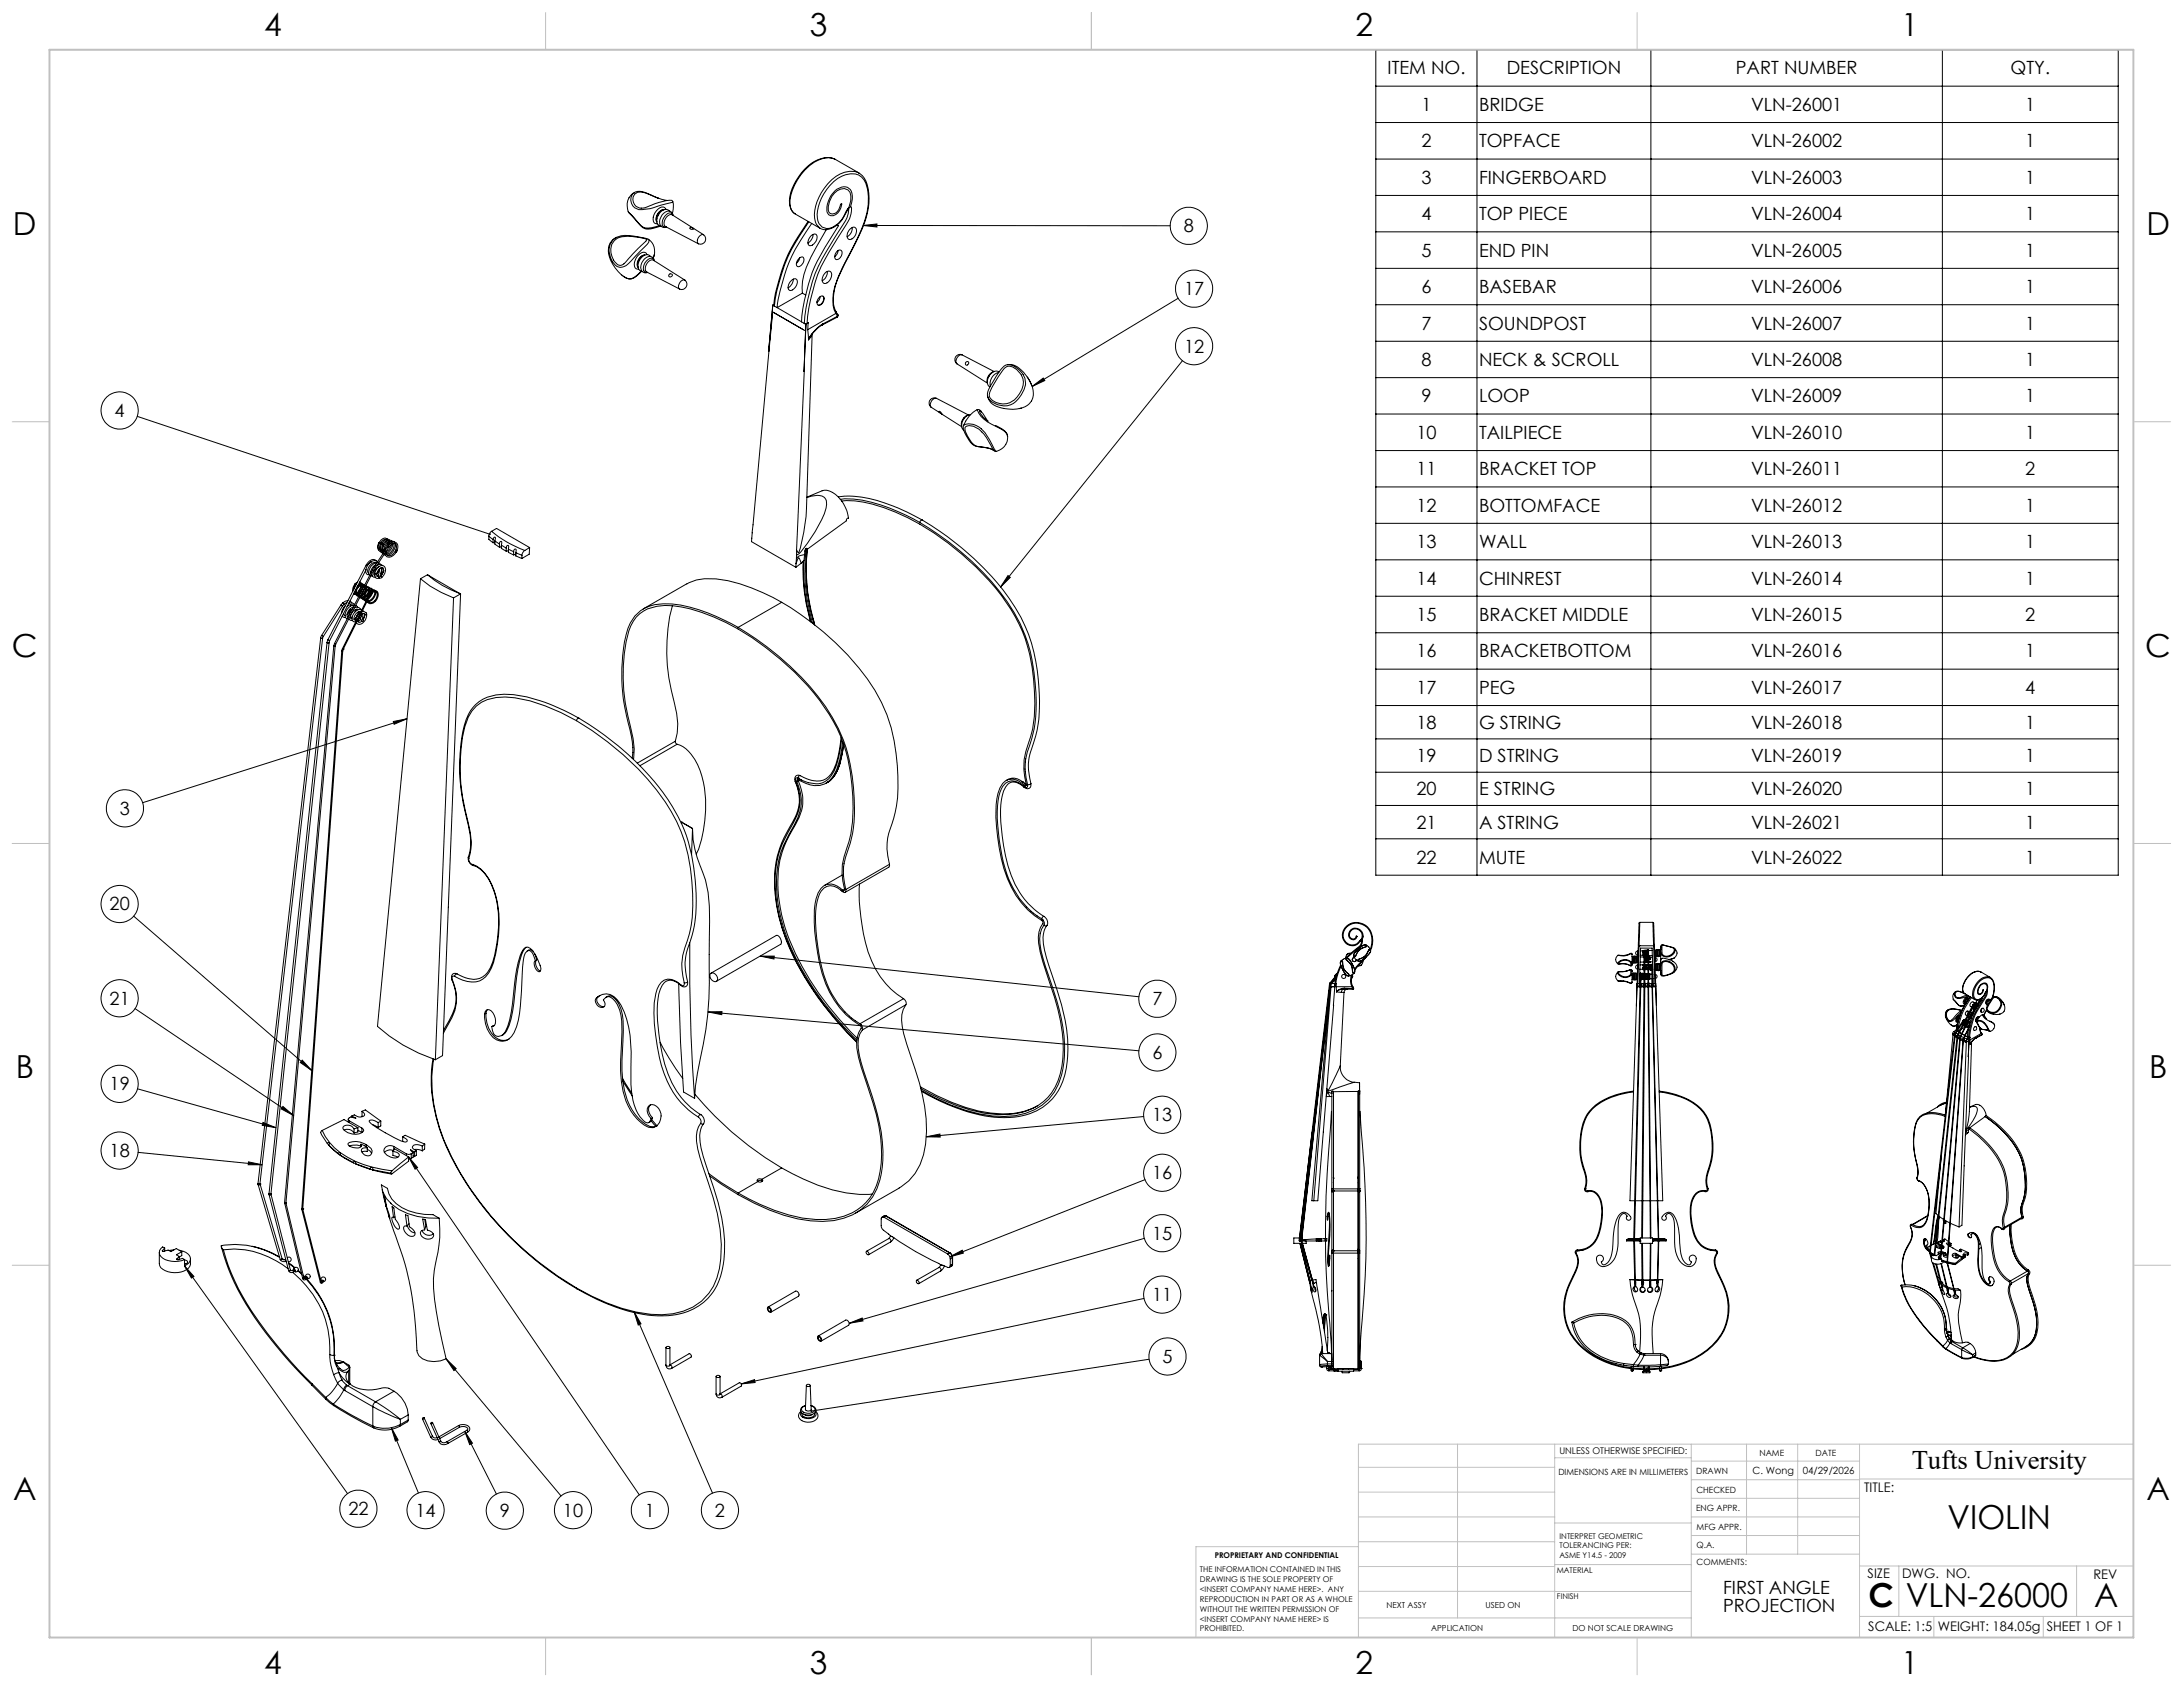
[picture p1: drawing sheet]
<svg xmlns="http://www.w3.org/2000/svg" width="559mm" height="432mm" viewBox="0 0 559 432" stroke-linecap="round" stroke-linejoin="round" font-family="sans-serif">
<defs><g id="words">
<g font-size="8.5">
<text x="498.5" y="391.4">VIOLIN</text>
<text x="478.3" y="411.4">C</text>
<text x="487.8" y="411.4">VLN-26000</text>
<text x="536.1" y="411.3">A</text>
</g>
<g font-size="8.1">
<text x="67.6" y="9.3">4</text>
<text x="207.3" y="9.3">3</text>
<text x="347" y="9.3">2</text>
<text x="486.7" y="9.3">1</text>
<text x="3.3" y="60.1">D</text>
<text x="549.4" y="60.1">D</text>
<text x="3" y="168">C</text>
<text x="549.1" y="168">C</text>
<text x="4" y="276">B</text>
<text x="550.1" y="276">B</text>
<text x="3.3" y="383.9">A</text>
<text x="549.4" y="383.9">A</text>
<text x="67.6" y="428.4">4</text>
<text x="207.3" y="428.4">3</text>
<text x="347" y="428.4">2</text>
<text x="486.7" y="428.4">1</text>
</g>
<text font-size="6.9" x="489.4" y="376">Tufts University</text>
<g font-size="4.7">
<text x="355.2" y="19.1">ITEM NO.</text>
<text x="385.7" y="19.1">DESCRIPTION</text>
<text x="444.3" y="19.1">PART NUMBER</text>
<text x="514.7" y="19.1">QTY.</text>
<text x="363.9" y="28.4">1</text>
<text x="378.6" y="28.4">BRIDGE</text>
<text x="448.2" y="28.4">VLN-26001</text>
<text x="518.4" y="28.4">1</text>
<text x="363.9" y="37.7">2</text>
<text x="378.6" y="37.7">TOPFACE</text>
<text x="448.2" y="37.7">VLN-26002</text>
<text x="518.4" y="37.7">1</text>
<text x="363.9" y="47">3</text>
<text x="378.6" y="47">FINGERBOARD</text>
<text x="448.2" y="47">VLN-26003</text>
<text x="518.4" y="47">1</text>
<text x="303" y="59.4">8</text>
<text x="363.9" y="56.4">4</text>
<text x="378.6" y="56.4">TOP PIECE</text>
<text x="448.2" y="56.4">VLN-26004</text>
<text x="518.4" y="56.4">1</text>
<text x="363.9" y="65.7">5</text>
<text x="378.6" y="65.7">END PIN</text>
<text x="448.2" y="65.7">VLN-26005</text>
<text x="518.4" y="65.7">1</text>
<text x="303.1" y="75.5">17</text>
<text x="363.9" y="75">6</text>
<text x="378.6" y="75">BASEBAR</text>
<text x="448.2" y="75">VLN-26006</text>
<text x="518.4" y="75">1</text>
<text x="363.9" y="84.3">7</text>
<text x="378.6" y="84.3">SOUNDPOST</text>
<text x="448.2" y="84.3">VLN-26007</text>
<text x="518.4" y="84.3">1</text>
<text x="303.1" y="90.2">12</text>
<text x="363.9" y="93.7">8</text>
<text x="378.6" y="93.7">NECK &amp; SCROLL</text>
<text x="448.2" y="93.7">VLN-26008</text>
<text x="518.4" y="93.7">1</text>
<text x="29.3" y="106.7">4</text>
<text x="363.9" y="103">9</text>
<text x="378.6" y="103">LOOP</text>
<text x="448.2" y="103">VLN-26009</text>
<text x="518.4" y="103">1</text>
<text x="362.6" y="112.3">10</text>
<text x="378.6" y="112.3">TAILPIECE</text>
<text x="448.2" y="112.3">VLN-26010</text>
<text x="518.4" y="112.3">1</text>
<text x="362.6" y="121.7">11</text>
<text x="378.6" y="121.7">BRACKET TOP</text>
<text x="448.2" y="121.7">VLN-26011</text>
<text x="518.4" y="121.7">2</text>
<text x="362.6" y="131">12</text>
<text x="378.6" y="131">BOTTOMFACE</text>
<text x="448.2" y="131">VLN-26012</text>
<text x="518.4" y="131">1</text>
<text x="362.6" y="140.3">13</text>
<text x="378.6" y="140.3">WALL</text>
<text x="448.2" y="140.3">VLN-26013</text>
<text x="518.4" y="140.3">1</text>
<text x="362.6" y="149.6">14</text>
<text x="378.6" y="149.6">CHINREST</text>
<text x="448.2" y="149.6">VLN-26014</text>
<text x="518.4" y="149.6">1</text>
<text x="362.6" y="159">15</text>
<text x="378.6" y="159">BRACKET MIDDLE</text>
<text x="448.2" y="159">VLN-26015</text>
<text x="518.4" y="159">2</text>
<text x="362.6" y="168.3">16</text>
<text x="378.6" y="168.3">BRACKETBOTTOM</text>
<text x="448.2" y="168.3">VLN-26016</text>
<text x="518.4" y="168.3">1</text>
<text x="362.6" y="177.6">17</text>
<text x="378.6" y="177.6">PEG</text>
<text x="448.2" y="177.6">VLN-26017</text>
<text x="518.4" y="177.6">4</text>
<text x="362.6" y="186.5">18</text>
<text x="378.6" y="186.5">G STRING</text>
<text x="448.2" y="186.5">VLN-26018</text>
<text x="518.4" y="186.5">1</text>
<text x="362.6" y="195.1">19</text>
<text x="378.6" y="195.1">D STRING</text>
<text x="448.2" y="195.1">VLN-26019</text>
<text x="518.4" y="195.1">1</text>
<text x="362.6" y="203.6">20</text>
<text x="378.6" y="203.6">E STRING</text>
<text x="448.2" y="203.6">VLN-26020</text>
<text x="518.4" y="203.6">1</text>
<text x="30.7" y="208.5">3</text>
<text x="362.6" y="212.1">21</text>
<text x="378.6" y="212.1">A STRING</text>
<text x="448.2" y="212.1">VLN-26021</text>
<text x="518.4" y="212.1">1</text>
<text x="362.6" y="221">22</text>
<text x="378.6" y="221">MUTE</text>
<text x="448.2" y="221">VLN-26022</text>
<text x="518.4" y="221">1</text>
<text x="28.1" y="233">20</text>
<text x="28.1" y="257.1">21</text>
<text x="295" y="257.3">7</text>
<text x="295" y="271">6</text>
<text x="28.1" y="279">19</text>
<text x="294.9" y="287">13</text>
<text x="28.1" y="296.1">18</text>
<text x="294.9" y="301.8">16</text>
<text x="294.9" y="317.3">15</text>
<text x="294.9" y="333">11</text>
<text x="297.6" y="348.8">5</text>
<text x="89.2" y="387.8">22</text>
<text x="106.4" y="388.2">14</text>
<text x="128" y="388.3">9</text>
<text x="144.1" y="388.2">10</text>
<text x="165.1" y="388.2">1</text>
<text x="183" y="388.2">2</text>
<text x="441.1" y="408">FIRST ANGLE</text>
<text x="441.1" y="412.5">PROJECTION</text>
</g>
<g font-size="3.4">
<text x="477.2" y="381.9">TITLE:</text>
<text x="478.1" y="404">SIZE</text>
<text x="486.9" y="404">DWG. NO.</text>
<text x="535.9" y="404.1">REV</text>
<text x="478.2" y="417.6">SCALE: 1:5</text>
<text x="496" y="417.6">WEIGHT: 184.05g</text>
<text x="523.9" y="417.6">SHEET 1 OF 1</text>
</g>
<g font-size="2.5">
<text x="448.6" y="377.3">C. Wong</text>
<text x="461.5" y="377.3">04/29/2026</text>
</g>
<text font-size="2.4" x="399.2" y="372.1">UNLESS OTHERWISE SPECIFIED:</text>
<g font-size="2.2">
<text x="398.9" y="377.7">DIMENSIONS ARE IN MILLIMETERS</text>
<text x="434.2" y="377.3">DRAWN</text>
<text x="450.4" y="372.6">NAME</text>
<text x="464.8" y="372.6">DATE</text>
<text x="434.3" y="382.2">CHECKED</text>
<text x="434.2" y="386.8">ENG APPR.</text>
<text x="434.3" y="391.6">MFG APPR.</text>
<text x="434.3" y="396.3">Q.A.</text>
<text x="434.3" y="400.5">COMMENTS:</text>
</g>
<g font-size="2.1">
<text x="354.9" y="411.6">NEXT ASSY</text>
<text x="380.3" y="411.6">USED ON</text>
<text x="366.3" y="417.4">APPLICATION</text>
<text x="402.5" y="417.5">DO NOT SCALE DRAWING</text>
</g>
<g font-size="2">
<text x="399.2" y="393.8">INTERPRET GEOMETRIC</text>
<text x="310.9" y="398.8">PROPRIETARY AND CONFIDENTIAL</text>
<text x="399.2" y="396.3">TOLERANCING PER:</text>
<text x="399.2" y="398.8">ASME Y14.5 - 2009</text>
<text x="307.2" y="402.4">THE INFORMATION CONTAINED IN THIS</text>
<text x="307.2" y="404.9">DRAWING IS THE SOLE PROPERTY OF</text>
<text x="307.2" y="407.5">&lt;INSERT COMPANY NAME HERE&gt;. ANY</text>
<text x="398.5" y="402.6">MATERIAL</text>
<text x="307.2" y="410">REPRODUCTION IN PART OR AS A WHOLE</text>
<text x="307.2" y="412.5">WITHOUT THE WRITTEN PERMISSION OF</text>
<text x="398.5" y="409.4">FINISH</text>
<text x="307.2" y="415">&lt;INSERT COMPANY NAME HERE&gt; IS</text>
<text x="307.2" y="417.6">PROHIBITED.</text>
</g>
</g></defs>
<g fill="none" stroke="#000" stroke-width=".26">
<path d="M352.2 12.7h190v211.3h-190zM378.1 12.7v211.3M422.6 12.7v211.3M497.2 12.7v211.3M352.2 22h190M352.2 31.4h190M160.8 54.2l1.9 2a4.4 4.4 0 0 0 2.5 2.1 8.4 8.4 0 0 0 3.6-.6M162.4 49.3a3.8 3.8 0 0 0-1.6 4.9M162.5 49.3a2.37 2.37 0 0 0 0 3.9 4.7 4.7 0 0 0 3.3 .3l6.4-1.9 .2 1.2-.3 1.8M162.5 49.2a5.1 5.1 0 0 1 4.3 .8l1.8 .7M168.5 55l-.2 .4M168.6 54.9l-.1 .2"/>
<path d="M169.9 53.7a2.48 2.48 0 0 0-1.8 3.1M170 53.7a2.27 2.27 0 0 0-1.9 3.1M170.5 53.6a1.13 1.13 0 0 0-2-.1 3.1 3.1 0 0 0-1.1 3.5l.9 .3M171.4 54a1.51 1.51 0 0 0-2.5 .5l-.7 1.5a1.34 1.34 0 0 0 1 1.9l-2 .6a3 3 0 0 1-3.8-1.4l-2.6-2.9M171.7 51.3a18.9 18.9 0 0 0-6.6 1.9 2.2 2.2 0 0 1-2.8-1.1 2.2 2.2 0 0 1 .9-2.9 6.8 6.8 0 0 1 4.2 1.1l3.5 1M171.8 51.3l.4 .3M172.3 55.1a.93 .93 0 0 0-.9-.7 .93 .93 0 0 0-.9 .6 2.24 2.24 0 0 0-.6 3.1h.7a1.29 1.29 0 0 1-1.5-.3 1.29 1.29 0 0 1-.2-1.4 2.57 2.57 0 0 1 2.7-2.3l.6 .5 .1 .5M176.7 58.3l.4-.1 .5 .4-.3 .1a.42 .42 0 0 1-.4 0 .42 .42 0 0 1-.2-.4zM203.5 54.8l6.5 3.7M205.9 43.4a7.9 7.9 0 0 1 6.9-3l1.1 .4a6.1 6.1 0 0 0-6.7 1.6 13.6 13.6 0 0 0-5 9.9 2.86 2.86 0 0 0 1.3 2.4 4.5 4.5 0 0 1-1.1-5.3l1.4-3.2zM206.9 56.7a43.1 43.1 0 0 0-8.8 21.6l.1 .1M207 56.8a43.9 43.9 0 0 0-8.8 21.6"/>
<path d="M207.8 57.2a43.5 43.5 0 0 0-8.9 21.5M211.5 58.8a50.7 50.7 0 0 0-5.7 11.5l-.4 1.7v3M213.9 40.8l6 3.5a5.7 5.7 0 0 0-5.9 .8 13 13 0 0 0-5.5 10.7 3.2 3.2 0 0 0 1.5 2.7M214.3 57.6l.3 .2a57 57 0 0 0-6.7 12 46.9 46.9 0 0 0-2.7 12.6M216.9 53.6l-.4 .6a5.9 5.9 0 0 1-4.9 4.3 3 3 0 0 1-2.4-3.6 12.6 12.6 0 0 1 6.2-9.8 4.1 4.1 0 0 1 6.3 1.9 16 16 0 0 1-1.1 11.6l-2.4 4.9a56.9 56.9 0 0 0-4.5 9.8 10.1 10.1 0 0 0 .3 6.9M216.9 53.6h.1M217 53.7l-.3 .5a7.1 7.1 0 0 1-5.2 4.6l-1.5-.3M217.2 53.2l.1 .2a6.5 6.5 0 0 1-1.3 3.7l-2.2 3.5a49.2 49.2 0 0 0-5.8 11.4l-.6 2.3a38.1 38.1 0 0 0-1.5 8.5M217.3 53.1l-.4 .5M217.3 53.1l-.3 .5M217.6 58.6a.92 .92 0 0 1 1.3-.4 .92 .92 0 0 1 .3 1.3 1.7 1.7 0 0 1-2.1 1.7 1.95 1.95 0 0 1 .5-2.6zM217.7 52.9a4.9 4.9 0 0 0-.1-4.4 2.66 2.66 0 0 0-3.8 .3 6.5 6.5 0 0 0-2 5.6 1.5 1.5 0 0 0 1.3 .9 1.5 1.5 0 0 0 1.4-.8 4.1 4.1 0 0 0 1-2.3l-.3 .1a2.32 2.32 0 0 1-2.7 2.3l-.3-.3a4.9 4.9 0 0 1 3.9-6l1 .3a3.9 3.9 0 0 1 .2 4.5"/>
<path d="M217.7 52.9h.1a4.8 4.8 0 0 1-1.2 4.6l-2.2 3.5a41 41 0 0 0-7.8 21.8M217.7 52.9l-.6 .5M218.1 58.2a2.35 2.35 0 0 1-1.2 2.4M219.9 44.3a5 5 0 0 1 2.3 3.9 18.6 18.6 0 0 1-2.3 12.2l-4.4 8.6a14.6 14.6 0 0 0-2 9.6l.5 1.2M220.9 57.7l3.6-.4v.8zM220.9 57.7l78.6 .1M352.2 40.7h190M352.2 50h190M352.2 59.3h190M156.9 61.4a7 7 0 0 1 6.2-.8l1.4 .3a1.61 1.61 0 0 1 1.6 .7v.4l-.4 .5-3 3a8.6 8.6 0 0 1-3 2.7 2.24 2.24 0 0 1-2.9-1.2 4.6 4.6 0 0 1 .1-5.6zM157.3 61.6a6 6 0 0 1 5.5-.9l2.4 .4 .3 .4-5.8 6a1.31 1.31 0 0 1-1.7 .2 4.5 4.5 0 0 1-.7-6.1zM157.7 60.8a4.1 4.1 0 0 0-1.4 5.8 10.4 10.4 0 0 0 3.3 4.1"/>
<path d="M163.3 68.3a2.51 2.51 0 0 1 1.8-3 2.34 2.34 0 0 0-1.8 3.1M164.1 69.4a6.4 6.4 0 0 1-2.6 2h-.6l-1.3-.7M164.3 69.4l-1.3 1.2a2.39 2.39 0 0 1-3.4 .1M165.6 65.1a1.05 1.05 0 0 0-1.8-.1 2.71 2.71 0 0 0-1 3.8l.7 .1M165.9 61.2a3.6 3.6 0 0 1 1.6 4M166.5 65.7a1.76 1.76 0 0 0-2.8 .9 1.89 1.89 0 0 0 .5 2.8l.2 .1M167.5 66.7a1.23 1.23 0 0 0-.9-1 1.23 1.23 0 0 0-1.3 .3 2.46 2.46 0 0 0-.7 3.6l.7 .2 .5-.1M167.5 65.2l-.4 .8M167.5 66.7a.88 .88 0 0 0-.7-.7 .88 .88 0 0 0-.9 .4 2.48 2.48 0 0 0-.9 3.2l.7 .1M167.5 65.2l-.3 .8M174.3 71.9a.73 .73 0 0 1 1-.2 1.32 1.32 0 0 1 .3 1.8 1.32 1.32 0 0 1-1.8 .4 1.57 1.57 0 0 1 .5-2zM175.3 71.7l-8-5.1a1.99 1.99 0 0 0-2.1 2.7l.3 .3 8.5 4.4"/>
<path d="M179.2 60.3l.7-.3a1.29 1.29 0 0 1 .6 1.8 1.29 1.29 0 0 1-1.9 .4 1.63 1.63 0 0 1 .6-1.9zM180.1 60.1l-8-5.1a2.01 2.01 0 0 0-1.9 2.9l8.6 4.5M197.7 79.8l8.5 4.9M197.7 79.8l-1 10.2M197.8 78.1l-1.1 11.9M197.8 79.9l-1 9.8M197.8 78.1l-.1 1.7M197.8 78.1l.4 .3M198 78l-.2 .1M198.2 78.4l.7 .3M198.9 78.7l6.3 3.7M202.4 72a.91 .91 0 0 1 .8-.6 .91 .91 0 0 1 .9 .5 2.21 2.21 0 0 1-2 2.4 1.49 1.49 0 0 1 .3-2.3z"/>
<path d="M203.1 71.4v.1a2.81 2.81 0 0 1-1.4 2.2M204.5 66.2a.72 .72 0 0 1 1-.4 .72 .72 0 0 1 .2 1.1l-.1 .4a1.12 1.12 0 0 1-1.6 .8 1.66 1.66 0 0 1 .5-1.9zM204.7 66l-.2 .7-.6 .7M205.4 75l-6.5 3.7M205.4 75l.9 .5M207.6 60.4a.81 .81 0 0 1 .9-.5 .81 .81 0 0 1 .7 .8 2.26 2.26 0 0 1-2 2.2 1.75 1.75 0 0 1 .4-2.5zM208.1 60a2.7 2.7 0 0 1-1.3 2.2M209.1 77.2l.2 .1M209.7 76.1l.7-.4 .2 .1a1.58 1.58 0 0 1-1 2.4 1.26 1.26 0 0 1 .1-2.1zM209.9 75.9a1.97 1.97 0 0 1-.8 1.5M210.7 75.8a1.65 1.65 0 0 1-1.3 2.3M211.2 69.9a.93 .93 0 0 1 1.3-.4 .93 .93 0 0 1 .3 1.3 1.75 1.75 0 0 1-2.1 1.6 1.95 1.95 0 0 1 .5-2.5z"/>
<path d="M211.8 69.5a2.47 2.47 0 0 1-1.3 2.3M214 79.8l.5 .7M214 79.8v.4M214.2 64.3a.77 .77 0 0 1 1.2-.1 .77 .77 0 0 1 0 1.1 1.13 1.13 0 0 1-1.6 1 1.71 1.71 0 0 1 .4-2zM214.5 64.1l-.3 1-.5 .6M301.6 76.3l-37.4 22.6M352.2 68.7h190M352.2 78h190M196.8 89.7l-.1 .3M196.8 89.7l-4.4 48.9 11.3 6.6M205.2 82.4l.7 .4M205.8 95.1l.1-.3-2 46"/>
<path d="M205.9 82.8h.7M205.9 82.8l.4 .2M206.2 84.7l-.4 10.4M206.3 83l-.5 12.1M206.3 83l-.1 1.7M206.8 84.4l.2 2.6M206.9 82.6l-.1 1.8M206.9 82.6l-.3 .2M206.9 82.6l-.6 .4M207.1 86.5l-.1 .5M207.8 85.5l-.1 .6-.7 .9M207.9 85.5l-1.5 44.5a42.8 42.8 0 0 1-2 11.4l-.5-.6"/>
<path d="M210.4 83.2h.1M210.5 83.2l-1.4 1-2 2.3M210.6 82.9l-2.1 1.8-1.4 1.8M210.6 82.9l-.1 .3M214 80.2h.1M214 80.2l-7.2 4.2M214 80.2l.4 .8M214.2 81.2l-3.7 2M214.4 81l-.2 .2M214.4 81l-3.8 1.9M214.5 80.5v.5l-.3 .2M214.5 80.5l-.1 .5"/>
<path d="M246.2 90.8a1.33 1.33 0 0 0-1.6 .6 1.33 1.33 0 0 0 .3 1.7M254.3 95.1a2.45 2.45 0 0 0-1.6 2.8M254.5 95.1l-8.2-4.3a1.52 1.52 0 0 0-1.3 2.3l7.8 5M255.6 95.4a2.92 2.92 0 0 0-2.1 3.4M255.7 95.2a2.17 2.17 0 0 0-2.9 1.8 1.78 1.78 0 0 0 .5 2M257.1 94.3a2.17 2.17 0 0 1 3.1 .3 4.3 4.3 0 0 1 .8 6.2 4.5 4.5 0 0 1-7.7 .7 4.8 4.8 0 0 1 1.2-3.4zM257.9 93.3a4.5 4.5 0 0 1 4.1 2l1.1 1.4M257.9 93.3a5.3 5.3 0 0 0-2.9 3l-1.5 2.5a3.7 3.7 0 0 0-.7 2.6M257.9 93.3a4.8 4.8 0 0 1 3.5 7.7 4.8 4.8 0 0 1-4.2 2.9 4.8 4.8 0 0 1-4.4-2.5M263 96.5l1.1 2.1M263.2 96.8a5.7 5.7 0 0 1 .9 5.8l-1.1 1.2-2.1 .8M264.2 98.9l2.9-2.1 .3 .6z"/>
<path d="M302.7 92.3l-46.6 58M352.2 87.3h190M352.2 96.7h190M35.1 106.6l90.3 30.1M239.7 102a1.34 1.34 0 0 0-1.7 .5 1.34 1.34 0 0 0 .3 1.7M240.3 105.3l.5 .2 .3 .5zM240.7 105.7l-2.3-1.5a1.55 1.55 0 0 1 1.3-2.2l8.2 4.2M241.1 106l5.1 3.2M246.7 108.9l-.1 .2a7.5 7.5 0 0 0 3 5l.9 .2a6.8 6.8 0 0 1 4 1.1M246.7 108.9l.1-.2a4.6 4.6 0 0 1 5.3 2l2.9 4.8M247.8 106.3a2.37 2.37 0 0 0-1.6 2.8M248.5 106.1a2.79 2.79 0 0 0-2.2 3.6l.4 .4"/>
<path d="M250.1 104.9a7.7 7.7 0 0 0-3.4 4M250.1 104.9l.5-.1 .6 .5M250.1 104.9a7.3 7.3 0 0 0 4.7 4.2l2.4 1.3 .6 .7 .1 .6M252.7 107.6l-.3-.5a4.3 4.3 0 0 0-1.6-2l.2 .7 .5 .8 1.5 1.2M252.8 101.4a3.9 3.9 0 0 0 3.6 3l.9 .2a9.1 9.1 0 0 0 4.2-.1M254.4 115.3a9.1 9.1 0 0 0-4.3-1.1 6.5 6.5 0 0 1-3.1-4.7l.2-.3a3.6 3.6 0 0 1 4.1 1.4l1.2 1.4 2 3.4M254.6 115.5h.4M254.8 108.9l1.3 .7a2.93 2.93 0 0 1 1.8 2M257.9 111.7h.1M258 111.7a3.7 3.7 0 0 1-3 3.8M352.2 106h190M352.2 115.3h190"/>
<path d="M96.9 139.1a1.61 1.61 0 0 0 0 1.7M96.9 139.1h.1M97 139.1l-.2 .8 .2 .7M97.1 138.9l-.1 .2M97.2 138.8l-.3 .3M97.3 139.2l-.1 .8 .2 .8M97.3 139.2l.3 .2M97.5 138.9l-.1 .2M97.5 138.9l.3 .2M97.9 139.6l.3 .1M98.1 139.2l.2 .2M98.7 138.1a1.45 1.45 0 0 0-1.4 1.1"/>
<path d="M98.8 138.4l.1 .3M99 137.9a1.4 1.4 0 0 0-2 1.2M99 137.9h.1M99.2 139.9l.2-.3a1.27 1.27 0 0 1 1.2-.9 1.27 1.27 0 0 1 1.2 .8l-.2 1.5-.1 .3-.3-.1M99.2 139.9l.3 .2M99.2 139.9l-3.4 5.2M99.3 138.9l-.2 .5M99.3 138.4a1.98 1.98 0 0 0-1.4 2.8M99.5 138.7v.3M99.6 140l-.1 .1M99.7 138.3l-.2-.2a1.97 1.97 0 0 0-2.1 2.1 1.15 1.15 0 0 0 .7 1.5M100 138.7a1.97 1.97 0 0 0-1.8 2.2l.1 .4"/>
<path d="M100.2 139.4a2.53 2.53 0 0 1-1.5 1.9M100.2 138.9l-.6 .5-.5 .7M100.4 138.5a1.18 1.18 0 0 0-1.9 .7l-.4 .7a1.88 1.88 0 0 0 0 1.7M100.5 139.2v.3a2.94 2.94 0 0 1-1.7 2.1M100.8 139.1a2.29 2.29 0 0 1-1.9 2.7M101 138.7l-.3-.1a2.45 2.45 0 0 0-2.2 2.5l-.2 .1M101.2 139.2a2.88 2.88 0 0 1-2 3M125.1 137.2l1.1 .9M125.1 137.2v.8l1.1 .9M125.8 136a28.9 28.9 0 0 0 8.5 4.9M125.8 136l-.5 .6-.2 .6M125.8 136l1.3-.7 8.5 4.9"/>
<path d="M126.2 138.1l.2-.5 .4-.1-.1 1M126.2 138.9h.5M126.2 138.1v.8M126.7 138.5l1.1 .7M126.7 138.5v.8l1.1 .8M127.8 139.2l.2-.5a.28 .28 0 0 1 .4-.1 .28 .28 0 0 1 0 .4l-.1 .6M127.8 139.2v.9M128.3 139.6l1.3 .7M128.3 139.6v.8l1.3 .7M206.6 127.2l3.8-1.6a4.2 4.2 0 0 1 4.2 1.6 9.8 9.8 0 0 1 2.6 5.4 .51 .51 0 0 0-.6 .7l-9.9 7.3M206.6 127.4a4.7 4.7 0 0 1 4.4-.1 2.6 2.6 0 0 1 .5 2.8 32.4 32.4 0 0 1-7.2 11.8l-.4 .1M214.6 127.2a23.4 23.4 0 0 1 11.9 1.6l5.7 2.3 3.9 2"/>
<path d="M215.1 127.8a26.5 26.5 0 0 1 12.6 2.2l4.2 1.9 3.5 1.8M215.4 128.2a28.3 28.3 0 0 1 13.8 2.9 69.9 69.9 0 0 1 29.6 24.9 39.5 39.5 0 0 1 6 21.1 31.8 31.8 0 0 1-2.2 15.3 20.5 20.5 0 0 0 .1 8.6h-.4M235.4 133.7a70.4 70.4 0 0 1 24.2 23 42 42 0 0 1 5.6 20.7 33.4 33.4 0 0 1-2.2 15.1l-.5 1.8a15.3 15.3 0 0 0 .5 6.5M236.1 133.1a75.2 75.2 0 0 1 22.2 20.1 44.2 44.2 0 0 1 7.8 26.2 34.6 34.6 0 0 1-2.5 14 14.1 14.1 0 0 0 .3 7.1M236.1 133.1l-.4 .2-.3 .4M352.2 124.6h190M352.2 133.9h190M87.2 154.9l.5 .3M87.2 154.9l-4.9 7.7M87.6 157.7l.5 .3h.3M87.7 155.2l-4.9 7.7M87.7 154.3l-.5 .6"/>
<path d="M87.7 154.3l.1 .1M87.8 154.4l.3 .3-.4 .5M87.9 157l.2 .5h.2M88.4 155l-.8 1.1-.1 .8M88.8 154.3l-.8 .4M89.1 153.7l-.7 .2-.7 .4M89.3 157.6l-.4 .2M89.3 154.4a1.13 1.13 0 0 1 1.5 .4M89.3 158.4a.62 .62 0 0 0 .9 .4M89.4 154.3l.1 .1M89.6 153.8l.5 .5M89.7 155.8l-.5 1.1-.4 .4"/>
<path d="M89.7 154.8l.1 .3M89.8 157.3l-.1 .9 .4 .1M90.1 156l-.7 1-.2 .8M90.2 157.8l-.4 .4M90.2 154.9l-.7-.1-.7 .5M90.3 155.4l-.1 .4M90.5 155.4a2.22 2.22 0 0 0-1.6 2.4l.2 .1M90.5 152l.5 .1M90.6 151.9l.6 .3M90.6 152.1h.1M90.7 151.7l.4 .3M90.7 154.9a2.56 2.56 0 0 0-2.2 3.3l.4 .2"/>
<path d="M90.7 155.6h.1a1.17 1.17 0 0 1 1.6 .4M90.8 149.5l-.4 .9-.1 .9M90.8 155.4l.2 .1M91 149.7l-.4 1.1M91 156l-.1 .6M91 149.6h.1M91 151.1l-.1 .2M91.1 154.9l.5 .5M91.1 150.8l-6.7 13.2M91.2 158l-.6 .5M91.2 155.9l.1 .4M91.3 149.4l-.4 .3-.1-.1"/>
<path d="M91.4 157.6l-.4 .8v.6M91.4 157.6l.4 .2M91.5 149l-.7 .5M91.6 158.7l.2 .6 .5-.1 .3-.2M91.7 151.7l-.2 .2M91.7 151.8l-.4 .2M91.7 152.1l-.3 .1M91.8 156l-.9 .1-.8 .7M91.8 156.6l-.3 .8M91.8 151.3l-.5 .5M92 149.2l.3 .2M92 156.5v.4"/>
<path d="M92 157.3l-.3-.1-.3 .4M92 149.8l-.6 .8M92.1 148.9l.4 .4M92.1 152.9l.5 .2M92.2 158l-.6 .8M92.2 152.7l.3 .2M92.3 156.7l-.9 .9M92.3 157.2l.1 .2M92.4 149.6l-.1 .7M92.4 158.5l-.8 .5M92.4 151.6l-.4 .4M92.4 156.5a1.89 1.89 0 0 0-1.8 2.1h.4"/>
<path d="M92.4 152.6h-.1M92.4 157.4l.6 1.6h-.4l-.6-1.3M92.4 157.4v.2l-.3 .1M92.5 157.3l-.1 .1M92.6 156.6a.81 .81 0 0 1 1.2 .7l-.2 .1a.79 .79 0 0 0-1.3-.1M92.6 149.6v.4M92.6 159l-.1 .1M92.6 156.1a2.2 2.2 0 0 0-2.4 2.8l.5 .3 .4-.1v-.8l.3-.7M92.7 157.1l-.1 .8M92.8 156.2l.3 .3M92.9 149.9l-.2-.3a1.74 1.74 0 0 0-1.3 2.6l.4 .2M92.9 150.1l-.4 1-.5 .6"/>
<path d="M93.1 149.8a.75 .75 0 0 0-.7-.5 .75 .75 0 0 0-.7 .5 1.83 1.83 0 0 0-.1 2.8l.3 .1M93.1 150v.2M93.1 152.8l-.4 .1M93.2 150a2.19 2.19 0 0 0-1.2 2.4M93.2 157.1l-.3 1.4M93.3 149.7a2.26 2.26 0 0 0-1.4 2.9M93.3 157.3l-.3 1.3M93.4 150.4l.2-.2a.67 .67 0 0 1 1 .3M93.6 150.1v.1M93.6 150.5l-.3 .9-.6 .7M93.6 156.8l.2 .2M93.7 149.9l.1 .2"/>
<path d="M93.7 145.8v.7a.71 .71 0 0 0 .8 .6M93.7 144.6h.1M93.7 144.6l.3 .2M93.7 144.6l-9.8 19.2M93.8 157.2a2.27 2.27 0 0 1-2.1 2.6l-.5-.4M93.9 153.2l-.4 .2M93.9 150.4l-.3 1-.9 1M94 153.9a1.15 1.15 0 0 0 1 .7 1.15 1.15 0 0 0 1.1-.7M94 144.8l-.3 1.1-2.1 4.1M94.1 153.6a.98 .98 0 0 0 .9 .7 .98 .98 0 0 0 1-.6v.1M94.4 150.6l-.2-.2a1.87 1.87 0 0 0-1.1 2.9h.1M94.4 150.9l-.4 1.1-.6 .6"/>
<path d="M94.4 152.5l.1-.3a1.38 1.38 0 0 1 2.1-.8 2.3 2.3 0 0 1-.5 2.5M94.4 152.5l.2 .1M94.4 152.5l-6.7 13.5M94.6 152.6l.4-.6a.95 .95 0 0 1 1.4-.3v1.1l-.5 1M94.6 152.6h.1M94.6 144l.5-.2-1.1 1M94.6 152.6l-6.7 13.5M94.7 150.8a2.56 2.56 0 0 1-1.8 2.3M94.9 147.4h.4M95 152l-.4 .6M95 146.5h.1M95.1 151a.82 .82 0 0 0-1.3 .4 1.71 1.71 0 0 0 0 2.3"/>
<path d="M95.1 146.3l-.2 .1M95.2 147a.74 .74 0 0 0 .9 .7M95.4 151.7l-.6 1.1-.5 .5M95.4 151v-.1a.92 .92 0 0 0-1.6 .2 1.94 1.94 0 0 0-.1 2.9M95.4 145.9l.2 .1M95.4 145.9l-9.8 18.8M95.4 151.2v.1M95.6 146l-9.7 18.9M95.7 151.2a1.67 1.67 0 0 0-1.6 1.8M95.8 145.1l-.4 .8M95.8 145.1l.3 .1M95.9 151.4a2.32 2.32 0 0 1-1.7 2.4"/>
<path d="M96 147.1l-.2 .1M96 146.8v.2a.76 .76 0 0 0 .1 .9 .76 .76 0 0 0 1 0M96 153.8l.1 .1M96 144v.1M96 151.2v-.1a1.12 1.12 0 0 0-1.6 .7l-.5 .9v.8a1.02 1.02 0 0 1-1.1-.1 1.02 1.02 0 0 1-.4-1.1M96 144.7v.1M96.1 144.6l-.9 1-.3 1.1M96.1 145.2l-.5 .8M96.2 151.4a2.37 2.37 0 0 1-2.3 2.6M96.2 144a2.03 2.03 0 0 0-2 2.6h.2M96.3 143.6a1.26 1.26 0 0 0-2 .3l-.5 .7M96.4 146.8h-.4a2.13 2.13 0 0 1 2.1-2 2.01 2.01 0 0 1-.4 3"/>
<path d="M96.4 146.9a1.41 1.41 0 0 1 1.7-1.5v1l-.7 1.1M96.4 144.7a1.22 1.22 0 0 1 1.6 .1M96.4 146.8h.1M96.5 146.7l-.1 .1M96.5 146.8l-.1 .6 .4 .1M96.5 144a2.4 2.4 0 0 0-1.8 3.2M96.6 144.5l.2 .1M96.8 144a1.31 1.31 0 0 0-2.1 0l-.7 .8M96.9 147.4l.2 .5M96.9 147.4h.5M96.9 144l.6 .5M96.9 147.2l-.3 .3"/>
<path d="M97 140.8l.5 .5M97 145a1.97 1.97 0 0 0-1.3 2.2h.3M97.2 145.6l-.7 1.3M97.2 145.5l-.3 1.9M97.3 140.6l.1 .1M97.4 147.4v.1M97.6 145.3l.2 .2-.5-.1M97.7 145.3a1.63 1.63 0 0 1-.2 1.5M97.7 147.8l-.6 .1M97.8 145.4l-.4 2M97.9 140.5l-.2 .1M98.1 146.3l.1-.4-.8 1.5 .3 .4"/>
<path d="M98.3 141.9l.4 .2M98.5 140.7l-.6 .2M98.6 140.3l-.3 .4M98.8 141.1a.94 .94 0 0 0 .6 1.2 .94 .94 0 0 0 1.1-.4l.9-1.1 .3 .1a2.4 2.4 0 0 1-2.6 1.6l-.6-.9M99.5 140.1l.5-.6a.85 .85 0 0 1 1.4-.1l.1 .8-.3 .9M99.5 140.1l-3.4 5.1M107.6 148.1l-11 114.6a42.4 42.4 0 0 0 14.8 8.6M107.6 148.1l2.5 1.9 2.8 1.6 3.2 1.4M109.4 147.1a26.2 26.2 0 0 0 8.5 4.9M109.4 147.1l8.5 4.9M109.4 147.1l-1.8 1M116.1 153l-4.7 118.3"/>
<path d="M117.9 152l-1.8 1M117.9 152l-4.6 118.2-1.9 1.1M127.8 140.1h.5M129.6 140.3l.1-.6 .4-.1v.9M129.6 141.1h.5M129.6 140.3v.8M130.1 140.5l1.4 .7M130.1 140.5v.9l1.4 .6M131.5 141.2l.1-.5 .3-.2 .3 .3-.2 .7M131.5 142h.5M131.5 141.2v.8M132 141.5l1.6 .6"/>
<path d="M132 141.5v.8l1.6 .6M133.6 142.1v.8M134.3 140.9l-.6 .7-.1 .5M135.6 140.2l-1.3 .7M135.6 140.2l-.1 1.7-1.9 1M172.1 155a46.5 46.5 0 0 0 .5 24.9 16.5 16.5 0 0 1 .3 9.8M175.8 149.4l-11.2 6.5M175.8 149.5a11.3 11.3 0 0 1 7.5-1.3 46 46 0 0 1 16.8 6M200.1 154.2a71.8 71.8 0 0 1 23.8 22.5 40.7 40.7 0 0 1 5.8 19.2 34.6 34.6 0 0 1-2.2 17.4 14.7 14.7 0 0 0 .2 7.9M200.1 154.2l-11.2 6.4M203.8 144.3l-.1 .9M203.9 142.9l-.1 1.4"/>
<path d="M203.9 142v.9M203.9 140.8v1.2M205.1 144.1l-.7-1.4-.6 1.6M205.1 144.1l-1.4 1.1M205.6 143.7a48.3 48.3 0 0 0 1.8 15.4M205.7 143.5a47.2 47.2 0 0 0 1.9 15.7M206 142l-1.4 .3-.7 .6M206 142l-.2 1.4-.7 .7M206.7 140.6l-.1-.2a.48 .48 0 0 0-.5 .1 .48 .48 0 0 0-.1 .5v1M206.7 140.6l-.4-.2a48.1 48.1 0 0 0 1.7 19.1M208.1 158.3a47.6 47.6 0 0 1-1.4-17.8 46.8 46.8 0 0 0 1.7 19.3M208.1 158.3l.4 1.6z"/>
<path d="M258 147.3l.6 .5-2.5 2.5zM352.2 143.3h190M352.2 152.6h190M82.1 163.3h.5M82.1 163.3l-16.1 139.7M82.3 162.6l-.2 .7M82.3 162.6l.5 .3M82.6 163.3l-16.1 139.7M82.8 162.9l-.2 .4M83.9 163.8l-.2 .7M83.9 163.8l.5 .2M84.2 164.5l-.3 .1-.2-.1-14.8 141"/>
<path d="M84.2 164.5l-14.8 141.1M84.4 164l-.2 .5M85.4 165.3h.4M85.4 165.3l-12.6 142.5M85.6 164.7l-.2 .6M85.6 164.7l.3 .2M85.8 165.3l-12.6 142.5M85.9 164.9l-.1 .4M87.5 166.5l.2 .1M87.5 166.5l-10.2 142.9M87.7 166l-.2 .5M87.7 166l.2 .1"/>
<path d="M87.7 166.6l-10.2 142.8M87.9 166.1l-.2 .5M87.9 166.1h.1M188.9 160.6a44.9 44.9 0 0 0-17-6 10.5 10.5 0 0 0-9.4 3.1 15.3 15.3 0 0 0-2.9 8.4 52.4 52.4 0 0 0 2 22.3 14.7 14.7 0 0 1 .2 5.7M188.9 160.6a70.7 70.7 0 0 1 24.1 23 43.6 43.6 0 0 1 5.7 23v2a29.8 29.8 0 0 1-2.2 10.8l-.5 1.8a15.9 15.9 0 0 0 .5 6.5M352.2 162h190M352.2 171.3h190M100.7 184.7l3.5-.7-3.3 1.4zM104.2 184l-67.7 21.5M147.6 184.5a43.6 43.6 0 0 0-18.3-6.1 9.8 9.8 0 0 0-8.5 3.6 19.8 19.8 0 0 0-2.8 9.5 49.3 49.3 0 0 0 1.9 19.2 14.8 14.8 0 0 1 .1 9M147.6 184.5a68.3 68.3 0 0 1 24.2 23.3 41.3 41.3 0 0 1 5.5 21 30.6 30.6 0 0 1-2 13.8 14.2 14.2 0 0 0-.1 9M148.2 183.8a71.5 71.5 0 0 1 24 22.7 39.1 39.1 0 0 1 5.7 18.6 36.2 36.2 0 0 1-2.1 18.6 13.7 13.7 0 0 0 .2 7.5"/>
<path d="M148.2 183.8a48.4 48.4 0 0 0-16.8-6 12.7 12.7 0 0 0-8.8 1.8 11 11 0 0 0-4.1 7.7 50.9 50.9 0 0 0 1.4 24 13.2 13.2 0 0 1 0 8.1M148.2 183.8l-.4 .2-.2 .5M162.1 194.4a16.9 16.9 0 0 0-.6-8.1 46.6 46.6 0 0 1-.5-24.8 8.9 8.9 0 0 1 9.1-6.5 35.2 35.2 0 0 1 15.7 4.3 67.8 67.8 0 0 1 27.5 25.4 40.7 40.7 0 0 1 5 19.2 33 33 0 0 1-2.2 15.4 15.1 15.1 0 0 0 .1 8.3M172.9 189.7v.4l.4 .4M172.9 189.7l-9.8 5.6M173.3 190.5a7.6 7.6 0 0 1 4.6 3.9 24.9 24.9 0 0 1 2.5 15.6 25.4 25.4 0 0 1-2.2 8.6M173.3 190.5l-9.5 5.5M204.3 199.2a.54 .54 0 0 0-.7 .2 .54 .54 0 0 0 .1 .7M204.3 199.2h.1M204.3 199.2l.8 .4M204.3 199.6v.2M204.3 199.6a.28 .28 0 0 0-.4 .1 .28 .28 0 0 0 .1 .4"/>
<path d="M204.3 199.8l1 3.1a10.7 10.7 0 0 1-1.7 8.2 26.2 26.2 0 0 0-4.3 18.3 48.8 48.8 0 0 0 8 21.4 84.1 84.1 0 0 0 12.1 14.9M204.3 199.8h.1M204.3 199.8l-.3 .3M204.9 198.5a1.02 1.02 0 0 0-1.3 .3 1.02 1.02 0 0 0 0 1.3M204.9 198.5l-.4 .2-.2 .5M215.2 194.9a8.5 8.5 0 0 1-3.4 5.3M215.2 194.9a8.1 8.1 0 0 1-3.4 5.4M215.3 188.8l-.2 1.7a14.6 14.6 0 0 1-2.9 8.3 5.5 5.5 0 0 1-6.5 .2l-.8-.5M215.4 189.1l-.7 4.4a9.6 9.6 0 0 1-3.3 6.4 5 5 0 0 1-4.5 .4l-1.8-.7M215.7 189.9a20.3 20.3 0 0 1-2.7 9.1 5.3 5.3 0 0 1-6.6 1.6l-2.1-1M215.9 190.5a16.5 16.5 0 0 1-2.9 8.7l-1.5 1.3M216 190.5l-.8 4.4"/>
<path d="M258 199.6a3.3 3.3 0 0 1 3.8 .5M258 199.5l-.4 .3M258.1 199.5l-.1 .1M352.2 180.6h190M352.2 189.1h190M352.2 197.7h190M119.9 219.4v.7l.3 .8 .9 .6M119.9 219.4l.1 .3a1.4 1.4 0 0 0 .9 1.6M174.4 210.4h.1M174.4 210.4v.3M174.4 210.4l2.9 1.7M177.3 212.1a27.4 27.4 0 0 0 2.6 11.3 30.5 30.5 0 0 1 1.7 12.4l-.1 8.5a98.8 98.8 0 0 1-2.3 26.7l-1.2 7.1-.2 3"/>
<path d="M177.3 212.1l-.3 6.7M203.6 200.1a10.9 10.9 0 0 1-1.2 11.2 27.3 27.3 0 0 0-3.6 20.5 61.1 61.1 0 0 0 13.7 27.5l4.4 5 2.4 2.5M203.6 200.1h.1M203.7 200.1a10.8 10.8 0 0 1-.6 10.6 27.2 27.2 0 0 0-4.3 20.5 53.6 53.6 0 0 0 9.6 22.6 84.6 84.6 0 0 0 10.9 12.8M204 200.1a11.3 11.3 0 0 1-.6 11 27.7 27.7 0 0 0-4.4 11 41.9 41.9 0 0 0 6.1 25.8 78.1 78.1 0 0 0 14.3 18.3M261.8 200.1l.6 .5M261.8 200.1l-.2-.1 .8 .6M262.1 201.5a3.2 3.2 0 0 0-3.9-1 7.4 7.4 0 0 0-2 5.5 51.6 51.6 0 0 0 2.7 18.1 19.9 19.9 0 0 0 8.4 10.5M262.1 201.3l.6 .3M262.1 201.3h.1M262.1 201.3l-.2-.1a3.9 3.9 0 0 0-3.7-1.2 5.8 5.8 0 0 0-2.7 5 47.1 47.1 0 0 0 3.3 21.3 19.9 19.9 0 0 0 7.9 8.9M262.1 201.3v.2"/>
<path d="M262.3 201a4 4 0 0 0-5-1 6.8 6.8 0 0 0-2.1 4.5 49.3 49.3 0 0 0 2.7 20.4 22.1 22.1 0 0 0 9 11l.1 .2a8.6 8.6 0 0 0-.7 7.6l.6 2.5a109.9 109.9 0 0 1 4.6 15.1 26.6 26.6 0 0 1-1.4 17 13.9 13.9 0 0 1-12.2 7 39.7 39.7 0 0 1-19.7-5.3l-2.5-1.3M262.4 200.6l.2 .2M262.6 200.8l.1 .1M262.6 200.8h.1M262.6 200.8l-.3 .2M263 200.8v.6l-.3 .2M263.9 200.5a1 1 0 0 1-.4 1.3 1 1 0 0 1-1.4-.3M263.9 200.5l-.2 .2-.7 .1M352.2 206.2h190M352.2 214.7h190M34.2 234.5l45.6 39.5M120.9 221.3a8 8 0 0 1 5 5.2 28.2 28.2 0 0 1 1 17.6 10.1 10.1 0 0 1-3.3 6.5 6.2 6.2 0 0 1-6.2-.2l-1-.5"/>
<path d="M120.9 221.3h.1M120.9 221.3l.2 .2M121.1 221.5a8.6 8.6 0 0 1 5.1 6 30.6 30.6 0 0 1-.7 20.2 4.9 4.9 0 0 1-7 2.3l-1.5-.7M198.7 239.5v-.1a1.68 1.68 0 0 1 1.1 2.3l-16.4 9.5M198.7 239.4l-16.7 9.7M215.6 224l-4.6 2.6M215.6 228.2h.1M215.6 228.2l-.2-.2a4 4 0 0 0-3.7-1.1 5.8 5.8 0 0 0-2.7 4.9 48.4 48.4 0 0 0 3.3 21.4 19.9 19.9 0 0 0 7.8 8.8M215.7 227.9a3.9 3.9 0 0 0-4.9-1.1 6.6 6.6 0 0 0-2.2 4.6 51 51 0 0 0 2.7 20.4 21.9 21.9 0 0 0 9.1 10.9l.1 .3a9.1 9.1 0 0 0-.8 7.6l.7 2.4a95.6 95.6 0 0 1 5 18.1 25.1 25.1 0 0 1-1.8 14 13.9 13.9 0 0 1-12.2 7 39.7 39.7 0 0 1-19.7-5.2l-2.8-1.5M216.2 227.6a.26 .26 0 0 1-.1 .4 .26 .26 0 0 1-.4-.1M216.2 227.6l-.5 .3M216.5 227.7a.51 .51 0 0 1-.2 .7 .51 .51 0 0 1-.7-.2"/>
<path d="M220 226.3a49.8 49.8 0 0 0 3.2 19.8 20.4 20.4 0 0 0 8.1 9.5M227.7 221.2l-.2 .8-11.1 6.4M227.7 221.2l-11.2 6.5M266.7 235.2l.3 .3a1.07 1.07 0 0 1 .2 1.3M267.2 236.8a7.5 7.5 0 0 0-.7 6.6l.5 1.9a129 129 0 0 1 5.1 17.6 25.2 25.2 0 0 1-2.2 16.6 14.7 14.7 0 0 1-12.8 6.3 43.4 43.4 0 0 1-21.3-6.7M267.2 236.8l.3 .2 .5-.1M267.3 234.6l.7 .9 .2 1-.2 .4M267.3 234.6h-.3l-.3 .6M268 236.9l-.6 .9a8.2 8.2 0 0 0 0 5.4l1.1 4.1a71.1 71.1 0 0 1 4.8 18.7 22.2 22.2 0 0 1-3 14.1 15.6 15.6 0 0 1-13.3 6 43.9 43.9 0 0 1-19.5-5.9l-1.6-.9M347.2 239.6a.92 .92 0 0 1-1.2 .7 .92 .92 0 0 1-.6-1.3 1.69 1.69 0 0 1 2.5-1 1.69 1.69 0 0 1 .5 2.6M347.2 239.6l.2 .1M347.4 239.7a1.15 1.15 0 0 1-1.6 .7 1.15 1.15 0 0 1-.5-1.7 1.89 1.89 0 0 1 2.7-.8 1.89 1.89 0 0 1 .6 2.7"/>
<path d="M348.9 239.6l-.1 .6M419.7 236.1h3.4l.2 .1 .1 5.8-3.8 .1-.2-.2zM419.8 236.1l-.2 5.9M423.1 236.1l.2 6M34.6 258.2l40.6 27.3M115.7 250.8a10.5 10.5 0 0 1-.8 10.5l-1.4 2.5M115.7 250.8h.1M115.8 250.8a11.2 11.2 0 0 1-1 11.3l-1.3 2.4M116.4 249.9l-.6 .1v.8M117 249.3a1.02 1.02 0 0 0-1.3 .2 1.02 1.02 0 0 0 0 1.3M117 249.3l-.4 .1-.2 .5M124 259.6l.5-1a1.24 1.24 0 0 1 1.7 .7 2.52 2.52 0 0 1 0 3.4h-.3"/>
<path d="M124.4 259.4a7.1 7.1 0 0 0 3.1 6.6 2.86 2.86 0 0 0 2.8-.1M124.4 259.4l-.4 .2M124.7 258.4l-.3 1M134.7 242.5h-.1a6.9 6.9 0 0 0-1.6 3.6 67.6 67.6 0 0 0-1.4 10.5 17.6 17.6 0 0 1-2.3 7.9l-.9 .6M135 243.4l.9-.3 .5 .4M136.8 244l.6 1.7M137.1 245.9a2 2 0 0 0 .9 2.8 1.11 1.11 0 0 0 .3-1.6 8.2 8.2 0 0 0-3.2-4.7 1.75 1.75 0 0 0-1.6 1.4 26.8 26.8 0 0 0-1.8 8.6 33.3 33.3 0 0 1-2.4 11.7 1.67 1.67 0 0 1-1.8 1.2 1.67 1.67 0 0 1-1.5-1.6l-.1-1M137.1 245.9a3.2 3.2 0 0 0-1.6-2.6 2.16 2.16 0 0 0-1.5 2.3l-.3 3.8a53.9 53.9 0 0 1-1.5 13.4 4.5 4.5 0 0 1-3.6 3.7 4.3 4.3 0 0 1-3.9-3.1l-.4-1.4-.3-2.4M137.4 245.7a1.97 1.97 0 0 0 .9 2.8M137.4 245.7l-.3 .2M152.7 255.4a1.54 1.54 0 0 0 .2 1.9 1.54 1.54 0 0 0 1.9 .3 1.85 1.85 0 0 0-.3-1.8l.7-.6a1.45 1.45 0 0 1 1.8 .5 7.7 7.7 0 0 1 2.1 5.6l.1 2.7a74.4 74.4 0 0 0-.1 12.9 14.6 14.6 0 0 0 5.9 11.1 2.45 2.45 0 0 0 2.5 .5 2.45 2.45 0 0 0 1.6-2 2.95 2.95 0 0 0-2.2-3.8 1.51 1.51 0 0 0-1.1 2.4l.9 1.2M152.7 255.4a3.6 3.6 0 0 1 5.8 1.2 23.4 23.4 0 0 1 3.1 12.6l-.1 4.1a24.7 24.7 0 0 0 1.4 10.9 4.7 4.7 0 0 0 2.9 3.2l.6-.4 .3-.7"/>
<path d="M153 255.2a1.65 1.65 0 0 0 1.7 2.4M153 255.2l-.3 .2M153.6 254.8l-.6 .4M155.1 255.3l.4-.2a1.28 1.28 0 0 1 1.8 .4 7.7 7.7 0 0 1 2.2 5.6l.1 2.7a74.4 74.4 0 0 0-.2 12.9 14.6 14.6 0 0 0 5.9 11.1l1.1 .5 1.1 .1 .7-.3M173.7 251.8l.5 15 .8 12.7 2.8 1.6M174.2 252.1a3.5 3.5 0 0 0-4.9-.7 8.5 8.5 0 0 0-1.8 5.3 49.6 49.6 0 0 0 3.3 20 20.2 20.2 0 0 0 8 9.2M174.2 252.1l.1 .1M174.2 252.1h.1M174.3 252.2a3 3 0 0 0-4.3-.6 10.1 10.1 0 0 0-1.8 6.4 53.3 53.3 0 0 0 2.8 16.8 19.9 19.9 0 0 0 8.4 10.5M175.2 251.6l-.2 .7h-.2l-.5-.2M176 251.2a1 1 0 0 1-.4 1.3 1 1 0 0 1-1.3-.3M176 251.2l-.1 .3-.7 .1"/>
<path d="M176.6 241.3a463.2 463.2 0 0 0 1.2 39.8M181.2 259l3.6-.1-.1 .8zM181.2 259l110.3 10M181.9 249.2a1.29 1.29 0 0 1 1.5 .4 1.29 1.29 0 0 1 0 1.6 1.4 1.4 0 0 1-1.5-2zM194.6 244.7h3.6l-.1 .8zM194.6 244.7l96.9 10.4M231.3 255.6a1.25 1.25 0 0 1 .6 1.6M231.3 255.6l-11.2 6.4M231.9 257.2a6.9 6.9 0 0 0-.9 5.6 77.8 77.8 0 0 0 3.2 10.8 43.4 43.4 0 0 1 2.7 19.3 13.9 13.9 0 0 1-6.7 11.2M231.9 257.2l-11.2 6.4M340.3 255l-7 61.9M340.3 251.8l-7.6 65.7"/>
<path d="M340.3 251.8l.2 .1M340.4 252.6h.1M340.4 252.4v.2M340.4 251.6l-.1 .2M340.4 252.2h.1M340.4 251.6l.1 .1M340.4 252.3l-7.7 65.1M340.4 252.2v.2M340.5 252.8l-4.7 54.5h.5M340.5 252h.1M340.5 252l-7.4 65.5M340.5 251.9v.1"/>
<path d="M340.5 252.2h.1M340.5 251.9l-.1 .3M340.5 252.6h.1M340.5 252.6l-7.4 64.9M340.5 252.2v.4M340.5 251.7v.2M340.5 251.7h.1M340.5 251.7l1.6-1.8-1.5 1.9M340.6 251.8l-.1 .2M340.6 251.8h.1M340.6 251.8l-.1 .4M340.6 252.2v.4"/>
<path d="M340.7 252.6h.1M340.7 252.6l-4.4 54.7M340.8 251.7h.2M340.8 251.7l-.1 .1M341 251.7l-.4 .5M341 251.7h1.1l-.1 .9M341.7 249.9v.3M341.7 250.5l.1 .1M341.7 251.7l-4.4 55.6h-1M341.7 251.7v.9h-1.1M341.9 250.8l-1.2 .9M341.9 250.5l-.6 .5"/>
<path d="M342 252.6l.1 1.3M342 252.6h4.1M342 250.1l-1.4 1.7M342.1 253.9l1.3 .1M342.2 253.7l-.1 .2M342.2 249.5l-1.8 2.1M342.3 249.3l-.6 .6M342.4 249.1l-.5 .3-.2 .5M343.1 246.3l.3-.2 .2 .1a4.5 4.5 0 0 0 1.6 3.4l-.3 .1a5.1 5.1 0 0 1-1.8-3.4zM343.2 247l-1.1 2.9-.4 1.8M343.3 247.3a13.3 13.3 0 0 0-1.4 4.4M343.3 246h.3a3.6 3.6 0 0 0 1.8 3.4v.3l-.2 .1"/>
<path d="M343.4 254h.6M344 253.1l-1.8 .6M344 253.1l-.4 .2-.2 .7M344 253.1h.2M344 254l-.9 18.8M344.2 253.1l.8 .1a.9 .9 0 0 0-1 .8M344.2 252.9l-1.2 .3-.8 .5M344.2 252.9v.2M344.2 252.9l2.1 .1M344.2 253.1l2.1 .1M344.7 245.5l.3-.1a4.1 4.1 0 0 1 1.8 3l-.3 .6-.2-.2a4.2 4.2 0 0 0-1.6-3.2zM344.7 245.3h-.3a1.35 1.35 0 0 0-1.1 2 3.5 3.5 0 0 0 1.8 2.5h.1"/>
<path d="M344.7 245.3l-.2 .2a3.9 3.9 0 0 1 1.8 3.6h.3M344.8 245.3a1.91 1.91 0 0 1 1.4 1.5 2.15 2.15 0 0 1 .4 2.3M344.8 244.3l-.4 1M345.6 244.2l-.8 .1M345.8 244h-.6l-.4 .3M345.9 249.6l-.1 .4a3.8 3.8 0 0 0 .3 2.6M346.1 252.6h.1M346.1 252.6l.2 .4M346.3 249.9l-.4 .6M346.3 249.9l-.1-.5-.2 .6a3.9 3.9 0 0 0 .3 2.5M346.3 252.5l-.2 .1M346.3 252.5l.2 .4"/>
<path d="M346.3 249.9l-.3 .4M346.3 245.3l.4-.2a.53 .53 0 0 0-.5 .5 .53 .53 0 0 0 .4 .5 .53 .53 0 0 0 .6-.4 .53 .53 0 0 1-.8 .4 .53 .53 0 0 1-.1-.8zM346.3 253v.2M346.5 252.9l-.2 .1M346.5 252.9l-.2 .3M346.5 244.8l.5 .7 .7 .5M346.6 249.1l-.6 .5-.8 .2M347.1 243.6l1.8-1.6 .7-.1v.4a4.4 4.4 0 0 0-2.8 2.5l-.2-.1v-.4zM347.8 245.6a4.3 4.3 0 0 0 2.7-2.4l.3 .2a4.2 4.2 0 0 1-2.1 2.3l-.7 .3-.3-.1zM348.2 240.7v.1M348.2 240.7a2.4 2.4 0 0 1-3.4 .7 2.4 2.4 0 0 1-.6-3.4 3.9 3.9 0 0 1 4.5-1.4 3.9 3.9 0 0 1 2.5 4.1l-.5 2.3M348.2 240.8h.1"/>
<path d="M348.3 240.8v.1M348.3 240.9a2.59 2.59 0 0 1-3.7 .6 2.59 2.59 0 0 1-.6-3.6 4.1 4.1 0 0 1 4.8-1.5 4.1 4.1 0 0 1 2.6 4.3l-.1 .9-.5 1.6M348.3 240.9l.2-.1a1.38 1.38 0 0 1-.7 1.6l-3.5 3M348.4 240.6l-.2 .2M348.4 240.6l-.2 .1M348.5 246.9l-.8 .3M348.5 246.9l-.7 .2M348.6 240.6l-.3 .2M348.6 240.6a1.08 1.08 0 0 1-.4 1.7l-3.5 2.9M348.7 240.3l-.2 .4M348.8 245.7l-2.1 2.4M349 245.9l-.5 1"/>
<path d="M349.7 241.9l.1 .4a3.9 3.9 0 0 0-2.9 2.6l-.2 .1-.2-.2M349.7 244.9l-2.9 3.4M350.8 243.1l-.1-.2a1.39 1.39 0 0 0-2.2-.6 3.6 3.6 0 0 0-2 2.4v.1M350.8 243.1v.1a2.86 2.86 0 0 1-1.6 2.2 1.62 1.62 0 0 1-1.5 .6M350.8 243.1l-.3-.1a4.2 4.2 0 0 1-3 2.7l.2 .3M414.1 246.7h1.7M414.1 248.8a1.36 1.36 0 0 0 0 2.2M414.1 251l2.3 .3a.93 .93 0 0 0 1.4 .2v-.1M414.1 251l.2 .1a7.2 7.2 0 0 1 3.3 .5l.2-.2M414.2 248.8l2.3-.3a1.08 1.08 0 0 1 1.2-.2l.1 .5a.91 .91 0 0 1-.8 1.2 2.01 2.01 0 0 1-2.9-1.2zM414.3 248.8l2.2-.3 .8-.3a1.13 1.13 0 0 1-.8 1.8 1.96 1.96 0 0 1-2.2-1.1zM414.4 244.5h-.3"/>
<path d="M414.5 246.3a1.78 1.78 0 0 1 2.9 .4v.5h-.1a4.7 4.7 0 0 0-3-.5zM415.8 246.7l1.1 .2a.51 .51 0 0 0 .9 .1v-.1M417.4 244a4.3 4.3 0 0 1-2.9 .5M417.5 244l.3 .3M417.8 246.6v-2.4l-.3-.1a5 5 0 0 1-3.4 .5 1.29 1.29 0 0 0 0 2.1M417.8 246.6v.4zM417.8 244.8l.1 .1M417.8 249.1v2.3M417.8 249.1l.1 .1M417.8 246.6a2.16 2.16 0 0 0-3.7 .1M417.8 248.5v.1M417.9 246.3l-.1 .2"/>
<path d="M417.9 250.6l-.1 .2M417.9 244.9v1.4M417.9 249.2v1.4M417.9 246.3h.1M417.9 244.9h.1M417.9 250.6h.1M417.9 249.2h.1M418 246.3l.1 .2M418 250.6l.1 .2M418 244.9v1.4M418 249.2v1.4M418.1 244.8l.3-.1 .1 .2"/>
<path d="M418.1 244.8l-.1 .1M418.1 249.1l.3-.1 .1 .2M418.1 249.1l-.1 .1M418.1 244.8v1.7M418.1 249.1v1.7M418.5 246.3l-.1 .2h-.3M418.5 244.9v1.4M418.5 246.3l.1 .2 .3-.1M418.5 250.6l-.1 .3-.3-.1M418.5 249.2v1.4M418.5 250.6l.1 .2 .3-.1M418.8 247.2l.4-.2v1a.43 .43 0 0 1-.5-.3 .43 .43 0 0 1 .1-.5z"/>
<path d="M418.9 244.8l-.3-.1-.1 .2M418.9 244.8l.2 .1M418.9 249.1l-.3-.1-.1 .2M418.9 249.1l.2 .1M418.9 244.8v1.6M418.9 249.1v1.6M419 251.7h.8M419 252.2h.8M419 251.7v.5M419 252.6h.8M419 251.7l-.1 5.7M419 252.2v.4"/>
<path d="M419 252.6l-1.8 54.7h1.3M419.1 246.3l-.2 .1M419.1 250.6l-.2 .1M419.1 244.9v1.4M419.1 249.2v1.4M419.1 246.3h.1M419.1 244.9h.2M419.1 250.6h.1M419.1 249.2h.1M419.2 243.4a.53 .53 0 0 0-.5 .5 .53 .53 0 0 0 .5 .6M419.2 243.4v1.1M419.2 243.4h.1"/>
<path d="M419.2 244.5h.1M419.2 247h.1M419.4 241.9l-.3 9.8M419.6 242.1l-.4 9.6M419.6 242h.1M419.7 251.7l.2-9h3l.3 9M419.7 250.6h.1M419.7 249.3h.1M419.8 248.1h.8M419.8 252.2v.4M419.8 251.7v.2M419.8 249.2l.2-.2v.2"/>
<path d="M419.8 249.2v.1M419.8 251.9v.3M419.8 251.9h.2M419.8 251.7h.2M419.8 249.3h.2M419.8 249.3v2.4M419.8 251.9l-1.6 65.6M419.9 244.5h.6M419.9 244.9l.9 .1M419.9 243.4l.7 .1M419.9 249.1l.1 .1M419.9 249.1l-.1 .1"/>
<path d="M420 251.7v.2M420 249.2v.1M420 251.7h.8M420 251.9l.1 .3M420 252.6h.9M420 251.9h.1M420 250.6h.1M420 249.3h.3M420 251.9l-1.6 65.6M420 249.3v2.4M420.1 249.1v.2M420.1 252.6h.1"/>
<path d="M420.1 252.2h.7M420.1 252.6h.7M420.1 252.2v.4M420.5 243.6l.1 1.1 .1-.4M420.5 249.3v-.2a.56 .56 0 0 0-.3 .8l-.1 .7M420.5 246.9l-.7 .1M420.6 247.7v.4M420.6 246.9h.2M420.6 248.1v.1l.1-.1M420.6 247l.2 1.2M420.6 247l.2 1.1M420.6 243.3l-.1 .1"/>
<path d="M420.6 246.9v.1M420.6 248.1h.1M420.6 247.6v.1M420.6 243.5l.2 1.2 .1-.1M420.6 243.5l-.1 .1M420.6 243.4l-.2 .1 .1 .2M420.6 243.5h.1M420.6 247.7h.1M420.7 247.6l-.3 .2 .2 .2M420.7 243.5v.7M420.7 243.5l-.2 .1M420.7 247.6v.5"/>
<path d="M420.7 243.2l.2 1.3h.2M420.7 248h.1M420.7 244.5h.1M420.7 248.1h.1M420.8 249.3l-.3-.1-.1 .6a.7 .7 0 0 1-.3 1v-.2M420.8 243.4v.2M420.8 247.6v.3M420.8 243.3h.2M420.8 250.6h.1M420.8 252.6h.1M420.8 252.2v.4M420.8 251.7v.3"/>
<path d="M420.8 249.1l-.2 1.5h-.3M420.8 250.3l-.1 .5-.2-.2M420.8 251.7h.1M420.8 251.7h.2M420.8 245.1v6.6M420.8 246.2l-1 .1M420.9 251.8l-.1 .4M420.9 243.2v.1M420.9 243.3l.2 1.4 .2-.1M421 245.1v1.9M421 251.8l.1 .4M421 245.1h-.2"/>
<path d="M421 247.3a.66 .66 0 0 0 .3 .9l.3-.1M421 246.9l.2 1.2M421 251.7v.3M421 244.8l.3 .2M421 244.9l-.2-.1v.3M421 250.5h.1M421 243.2l.2 1.4M421 251.7h.1M421 244.9v.2M421 251.7h.9M421 247.1v4.6M421 249.3h.2"/>
<path d="M421 248.1h.1M421.1 252.6h.8M421.1 252.2h.7M421.1 246.9h.3M421.1 252.2v.4M421.1 243.3h.2M421.2 245h.2M421.2 245l-.2 1.4M421.2 244.5h.2M421.3 243.2v.1M421.4 246.8v.1M421.4 246.9l.2 1.3 .1-.1"/>
<path d="M421.4 243.2l.2 1.6-.3-1.6M421.5 249.3l-.2-.1-.1 .2-.2 1.1M421.5 243.3h.2M421.6 244.5l.2 .1M421.6 246.2l.1 .2 .2-.2M421.6 243.1v.2M421.6 243.2l.2 1.6M421.7 245l-.3-.1-.1 1.3h-.2M421.7 249.3h-.3l-.2 1.4h-.2M421.7 250.5h.2M421.8 243.1l.1 .9M421.8 244.7l.1 .1"/>
<path d="M421.8 252.2v.4h-.7M421.8 246.9l.1 .2M421.8 246.9h-.3l.1 1.2 .3 .1M421.8 245h-.2l-.1 .6a.5 .5 0 0 1-.2 .8l-.1-.2M421.8 246.8v.1M421.8 243.3h.1M421.9 251.6v.2M421.9 244.9v.2M421.9 243.3v-.2l.1 .2M421.9 249.2l-.3 .2-.1 1-.2 .1M421.9 249.4l-.2 1.2-.3-.1M421.9 251.8l-.1 .4"/>
<path d="M421.9 251.8h.1M421.9 251.6h.1M421.9 245.1h.1M421.9 244.9h.1M421.9 243.3h.1M421.9 251.8l.6 65.1M421.9 243.3v1.6M421.9 245.1v6.5M421.9 244.9l-.2 .4a.7 .7 0 0 1-.2 .9M422 247.5l.1 .6M422 245v.2M422 244.9l.1 .1"/>
<path d="M422 251.6v.2M422 244.9v.2M422 251.8l.1 .4M422 251.7h.9M422 252.6h.9M422 251.6h.1M422 244.6h1M422 249.3h.1M422 246.9h.2M422 251.8l.6 65.1M422 243.3v1.6M422 245.1v6.5"/>
<path d="M422 246.2l.2 .1M422.1 246.2h.1M422 252.6h.1M422.1 252.2h.7M422.1 252.6h.7M422.1 252.2v.4M422.1 245.5v.7M422.1 250.5l-.1 .1M422.1 249.5l.1-.2 .1 .2M422.1 245.5h.2M422.1 249.5v1M422.1 249.5h.2"/>
<path d="M422.1 250.5h.1M422.2 249.3l-.1 .1M422.2 246.9l.1-.1 .1 .7a.51 .51 0 0 0 .4 .7l.1 .1M422.2 246.9l.3 1.3M422.2 246.2v.1M422.3 246.1l.7 .1M422.3 246.9h.4l.1 1.4M422.3 245.4l-.1-.5-.1 .6M422.3 246.1v.2h-.1M422.3 249.5v1.1l-.2-.1M422.3 245.4h.1M422.3 245h.1"/>
<path d="M422.3 249.3v.2M422.3 245.4v.1M422.3 250.5h.6M422.3 249.3l.6 .1M422.4 249.3l-.2-.1-.1 .2-.1 .9M422.4 245h.6M422.4 248.2h-.4M422.5 248.2v.1M422.6 248.2h-.1M422.6 246.9l.3 1M422.8 246.9h.1M422.8 252.6h.1"/>
<path d="M422.8 252.2v.4M422.9 251.8v.2M422.9 247.1v-.3l.1 .3M422.9 252h.1M422.9 251.8l-.1 .4M422.9 251.8h.1M422.9 247.1h.1M422.9 252l1.6 65.5M422.9 247.1v4.7M422.9 243.3h-.9M423 251.8v.2M423 251.7h.8"/>
<path d="M423 251.8l.1 .4M423 252l1.6 65.5M423 247.1v4.7M423 250.5h.2M423 249.4h.1M423 246.9h.1M423 248.2h.1M423.1 252.2h.7M423.1 252.6h.7M423.1 252.2v.4M423.3 242l.3 9.7M423.5 241.9l.3 9.8"/>
<path d="M423.6 244.6l.2 .1M423.6 245.1h.1M423.6 246.1h.1M423.7 246.8h.1M423.7 245.1a.53 .53 0 0 1 .5 .5 .53 .53 0 0 1-.5 .5M423.7 249.4a.53 .53 0 0 1 .5 .5 .53 .53 0 0 1-.5 .6M423.7 245.1v1M423.7 248.2h.1M423.8 244.7l.2 .1M423.8 248.2l.2 .1M423.8 251.7v.5M423.8 243.2v1.5"/>
<path d="M423.8 246.8v1.4M423.8 243.2l-.3 .1M423.8 251.7l.2 5.7M423.8 252.2v.4M423.8 252.6l1.8 54.7h-1.2M424 243.1l.1-.1 .3 .2M424 243.1l-.2 .1M424 246.7l.2-.1 .2 .2M424 246.7l-.2 .1M424 243.1v1.7M424 246.7v1.6M424.4 244.7l.1 .2 .2-.1"/>
<path d="M424.4 243.2v1.5M424.4 244.7l-.2 .2-.2-.1M424.4 248.2l.1 .3 .2-.1M424.4 246.8v1.4M424.4 248.2l-.1 .2-.3-.1M424.7 243.1l-.2-.1-.1 .2M424.7 243.1l.2 .1M424.7 246.7l-.2-.1-.1 .2M424.7 246.7l.2 .1M424.7 243.1v1.7M424.7 246.7v1.7M424.9 244.7l-.2 .1"/>
<path d="M424.9 248.3l-.2 .1M424.9 243.2v1.5M424.9 246.8v1.5M424.9 243.2h.1M424.9 244.7h.1M424.9 246.8h.1M424.9 248.3h.1M425 244.7l.1 .1M425 248.3h.1l.1 1.3M425 243.2v1.5M425 246.8v1.5M425.1 243.6v2.1"/>
<path d="M425.1 242.5h.1M425.1 242.5v.7h-.1M425.1 246.7l-.1 .1M425.1 242.4v.1M425.2 241.9l-.1 .9a1.59 1.59 0 0 0 .4 1.8 1.59 1.59 0 0 0 1.8 .3 1.57 1.57 0 0 0 1.3-2.2M425.3 241.9h.4l2.9 .8M425.3 246.3a2.12 2.12 0 0 1 2.6 .1 2.12 2.12 0 0 1 .7 2.4 3.9 3.9 0 0 1-3.4 .8l-.1-.3a4.8 4.8 0 0 1 .2-3zM425.4 249.8h.1M425.5 241.9l2.2 .5a.8 .8 0 0 1 .8 .5 .8 .8 0 0 1-.2 .9 1.63 1.63 0 0 1-2.9 .1zM425.7 246.3a2.06 2.06 0 0 1 2.8 2.1 3.3 3.3 0 0 1-3 1.2l-.1-.2a4.9 4.9 0 0 1 .3-3.1zM427.3 245.6l-1.3-.3a.92 .92 0 0 0-.9 1.3v.7M427.3 245.6l.9 .5"/>
<path d="M428.1 246a1.57 1.57 0 0 1 1.2 1.5 1.57 1.57 0 0 1-1.2 1.6M428.6 242.7h.1M428.6 242.7a1.43 1.43 0 0 1 0 2.5M428.6 245.2l-1.3 .4M428.6 245.1l-1.4 .5M498.4 258.7a3.9 3.9 0 0 1 3.5-.1l.2 .3-1.8 1.9a1.11 1.11 0 0 1-1.2 .6 1.11 1.11 0 0 1-.9-.9 1.78 1.78 0 0 1 .2-1.8zM498.6 258.7a4 4 0 0 1 3.2-.1l.1 .1-1.9 1.9a.87 .87 0 0 1-.9 .6 .87 .87 0 0 1-.8-.9 1.62 1.62 0 0 1 .3-1.6zM498.8 258.4a1.78 1.78 0 0 0-.4 2.7l1.1 1.3M500 255.8l.7 .8a1.53 1.53 0 0 0 2.1 .8M500 255.8l.7 .6a1.55 1.55 0 0 0 2.2 .9M500.6 253.8a1.57 1.57 0 0 0-.6 2M501.7 259.9a1.15 1.15 0 0 0-.9 1.7l.3 .1"/>
<path d="M502 258.6l.1 .1M502.6 254.2l-.2-.1a1.37 1.37 0 0 0-2.1 .2 1.29 1.29 0 0 0 1.9 1.1l1.7-.4M503 254.4l2.5 1.5M503 254.4l-1.3-.6a.87 .87 0 0 0-1.2 1 .87 .87 0 0 0 1.4 .5l1.7-.6M503.1 256.1l-.1 .1M503.1 256v.1M503.3 255.7l.4-.1a.97 .97 0 0 0-.8 1.2v-.6zM503.8 259.2l-.2 .7M503.8 255.8l-.6 1M503.8 255.5a.93 .93 0 0 0-1 .2 .93 .93 0 0 0-.2 1.1l.4 .2a1.08 1.08 0 0 1 1-1.4M503.8 259.2l.1 .1M503.8 259.2v.1"/>
<path d="M503.9 259.3h.1M503.9 259.3v.1M503.9 259.8l-2.7 5.2M504 259.2l-.1 .1M504.1 259l-.3 .2M504.1 259l-.4-.2a.68 .68 0 0 0-.5 1l.4 .1M504.2 259.5l-.1 .1M504.3 255.1a17.6 17.6 0 0 0-3.5 8.7M504.3 259l.2 .1M504.3 255.2a18.5 18.5 0 0 0-3.5 8.6M504.4 259.2l-.1-.1 .1 .1M504.5 259.6l-.1 .3"/>
<path d="M504.6 259.3h.1a.56 .56 0 0 0-.7 0 .56 .56 0 0 0-.1 .7v.3l.4 .2M504.6 255.3a17.5 17.5 0 0 0-3.4 8M504.8 259.8l-.2 .2M504.8 259.3a.91 .91 0 0 0-.6 1.2M504.9 257.9h.1M505 259.4h-.1M505 257.7v.4l.3 .1M505 258.1l-.6 .9M505 257.2h.1M505 257.2l.1 .1M505 257.2l-3.9 7.7M505.1 259.5h-.2"/>
<path d="M505.1 257.3l-1 2.1M505.4 257l.2-.1-.5 .4M505.5 258.4h.1M505.5 256.7l-.4-.2a.75 .75 0 0 0-.7 1.1l.3 .2M505.6 258.2l.1 .2M505.6 257.7l.1 .1M505.6 257.7l-3.8 7.6M505.7 257.8l-3.8 7.6M505.8 257.4l-.2 .3M505.8 257.4l.2 .1M505.9 258v.1M506 257a.74 .74 0 0 0-.8 1.1v-.1"/>
<path d="M506 257.2l-.4 .4-.1 .5M506 257.5l-.3 .3M506 256.8a.66 .66 0 0 0-1 .4M506.1 257a.94 .94 0 0 0-.7 1.3M506.1 256l-.4 .7M506.3 257.4l-.1 .1M506.4 257.2l-.3 .1M506.4 257.1a.71 .71 0 0 0-.7-.3 .71 .71 0 0 0-.6 .6M506.5 255.9l.2 .2M506.7 255.9h.1M506.7 255.8v.2M506.8 255.8v.1"/>
<path d="M506.9 256l.1 .3-.2-.1M506.9 255.7v.1M507 255.7l-1.2 1.7M507 255.9v.2M507 256.1h.1M507.1 248.8a3.2 3.2 0 0 0-3.8 1.7 2.98 2.98 0 0 0-.5 3.8l.2 .1M507.1 248.8a2.94 2.94 0 0 0-3.5 1.5 3.5 3.5 0 0 0-.8 3.9l.2 .2M507.1 248.8l2.4 1.4M507.3 255.5l.1 .1a17.4 17.4 0 0 0-3.8 9.8M507.3 255.5l-1.3 2M507.4 259.7l-.6 .5-.7 1.1M507.4 259.7l.5 .2"/>
<path d="M507.4 259.7a3.5 3.5 0 0 0 2.5 2l.6 .7M507.7 258.1a.55 .55 0 0 1 .2 .7 .55 .55 0 0 1-.7 .3M507.7 258.1a.55 .55 0 0 0-.6 .3 .55 .55 0 0 0 .1 .6M507.7 258.1a.64 .64 0 0 0-.5 1M508.3 253.9a2.32 2.32 0 0 1-2.6 1.8 3.3 3.3 0 0 1 .8-4.2 2.48 2.48 0 0 1 3.3-.9 4.8 4.8 0 0 1 .1 5M508.4 253.9a2.48 2.48 0 0 1-2.9 1.9M508.4 253.7l-.1 1a22.7 22.7 0 0 0-4.2 9.2l-.2 1.7M508.5 253.7l-.2 .2M508.5 258.3a1.83 1.83 0 0 0 1.7 1.3M508.5 258.4l-.7 1.4M508.6 258.5l-.8 1.4M508.6 253.6a1.35 1.35 0 0 0-.5-2 2.13 2.13 0 0 0-1.7 2.9 1.08 1.08 0 0 0 1.3-1.2l-.1 .1a.69 .69 0 0 1-.4 .8 .69 .69 0 0 1-.9-.2 1.71 1.71 0 0 1 2.1-2.1 1.46 1.46 0 0 1 .1 1.8"/>
<path d="M508.6 253.6a1.98 1.98 0 0 1-.4 1.9 18.2 18.2 0 0 0-4 10.1M508.6 253.6l-.2 .3M509.1 255.8a.92 .92 0 0 0-.6 1.1M509.2 255.8a.73 .73 0 0 0-.8 .3 .73 .73 0 0 0 .1 .9M509.5 250.2a3.3 3.3 0 0 1 .9 3.6l-.4 1.7M509.5 250.2a3.2 3.2 0 0 0-3.9 2 2.79 2.79 0 0 0-.1 3.6M509.7 255.9a1.19 1.19 0 0 0-.9 1.4M509.7 255.9a.97 .97 0 0 0-1 .4 .97 .97 0 0 0 0 1.1M510 255.4a1.12 1.12 0 0 1 1.8 .3 2.11 2.11 0 0 1-.2 3.1 2.11 2.11 0 0 1-3.1-.5l.1-.7zM510.2 255.5a1.53 1.53 0 0 1 1.9 .6 1.53 1.53 0 0 1-.3 2 1.71 1.71 0 0 1-1.5 1 1.71 1.71 0 0 1-1.6-.9l.5-1.2zM510.5 255.1a2.26 2.26 0 0 1 2.1 1.3M512 259.5l-1.8 .1"/>
<path d="M512.6 256.4h.1M512.6 256.4l.4 .8M512.7 256.5a1.79 1.79 0 0 1 .5 1.8 1.79 1.79 0 0 1-1.4 1.3M35.2 278.7l35.4 9.9M77.4 271.4l2.4 2.6-2.9-2zM110.8 271a38.4 38.4 0 0 0 3.4 22.4 83.5 83.5 0 0 0 33.5 36.5M111.1 271.1a39.5 39.5 0 0 0 4.5 25 83.4 83.4 0 0 0 32 33.6M126.5 262.5l-.6 .2M159.3 276l2.4 3.8M159.4 276.7l2.5 3.8M169 266.8a68.4 68.4 0 0 0 5.8 9.2M220.1 262l.6 .7v.9"/>
<path d="M220.7 263.6a6.2 6.2 0 0 0-1 4.9 75.4 75.4 0 0 0 3.6 12.3 40.9 40.9 0 0 1 2.3 19.6 13.7 13.7 0 0 1-12.2 12 31.5 31.5 0 0 1-16.4-2.7 71 71 0 0 1-15.4-8.7M235.6 278.2l.2 .1M235.8 278.3a44.3 44.3 0 0 0 20.8 6.8 17.1 17.1 0 0 0 9-2.1M235.8 278.3l-.1 .1M337.8 275.2l-4.7 41.7M338.7 267.6l-5.9 49.3h.3M340.9 279.4l.3-.2 .1 .2M340.9 279.4v.5l-1-.4-.3 .1M340.9 279.5v24.8M341.3 279.4v21.8M343.1 272.8a4 4 0 0 0 3.5 4.2M343.1 272.8l-3.1 6.3-.3-.5"/>
<path d="M346.6 277l-6.3 2.2h-.7M346.6 277l1.4 .1M347.7 279.4v24.9M347.7 279.4h-6.4M347.7 279.3v23.2M348 277.1v2.2M348 279.3l-.2-.1-.1 .2M348 279.1v.2M348.1 279.3v25M348.1 279.2v.9M418.1 279.3a21.9 21.9 0 0 0-9.8 3.6 10 10 0 0 0-3.7 7.2 22.1 22.1 0 0 0 1.3 11l.1 1.6-.3 1.6M418.1 279.5a16.5 16.5 0 0 0-11.2 5.2 16.5 16.5 0 0 0-2 12.3l.4 1.5a7.5 7.5 0 0 1 .5 5.8"/>
<path d="M424.7 279.3a19.1 19.1 0 0 1 10.7 4.5 10.4 10.4 0 0 1 2.9 6.7 21 21 0 0 1-1.2 10.2l-.2 1.8 .3 1.8M424.7 279.5a16.1 16.1 0 0 1 11.2 5.2 16.3 16.3 0 0 1 2.1 12l-.6 2.1a7.2 7.2 0 0 0-.4 5.5M499.9 264.5l.4 .4M499.9 264.5v.3l.4 .3M499.9 264.9l-2 20.5a6.8 6.8 0 0 0-6.1 .1 5.3 5.3 0 0 0-1.9 4.3 25.1 25.1 0 0 0 1 9.4l-.2 2.2M500.2 264l-.3 .5M500.2 264l.3 .3M500.3 264.9h.1M500.3 264.7v.2M500.3 264.7h.2M500.3 264.7l-6.4 55.9M500.4 264.4l-.1 .3"/>
<path d="M500.4 264.4l.2 .1M500.5 265l.4 .3M500.5 265v.3l.4 .3M500.5 265.2h.1M500.5 265.1l-6.4 55.5h-.2M500.6 264.5l-.1 .5M500.7 263.7l.1 .1M500.7 263.7l-.5 .3M500.7 264.4l.5 .4M500.8 263.7h-.1M500.8 263.8h.1M500.9 265.3v.2"/>
<path d="M501 265.2l.2 .1M501 265.2l-5.9 56.1-.2-.1M501 262.2a1.02 1.02 0 0 1-1.5 .2M501 262.1l-.7 .5-.8-.2M501 263.9l.4 .3zM501.1 264.9l-.1 .3M501.1 264.9l.1 .1M501.1 265l-.2 .3M501.1 263.7v.3M501.2 265.4l.4 .3M501.2 265.4v.3l.4 .3M501.2 265.5l-5.9 55.8"/>
<path d="M501.2 265.1v.3M501.2 265v.1M501.2 265h.1M501.3 264.9l.5 .2M501.5 260.3a1.16 1.16 0 0 0-.4 1.4M501.6 260.2a.93 .93 0 0 0-.6 1.2 .94 .94 0 0 1 .6-1.2M501.6 264.3l.5 .2M501.6 265.6v.1M501.6 265.7v.1M501.7 265.5h.1M501.7 265.5l-5 56.7M501.7 263.6l-.6 .4"/>
<path d="M501.8 265.3l-.1 .2M501.8 265.3l.1 .1M501.8 265.4l.1 .4M501.8 265.5l-5 56.6M501.9 265.4l-.1 .1M501.9 265.8l.5 .3M501.9 265.8v.4l.5 .2M501.9 266v.1M501.9 265.2l.8 .4M502.2 262l.2 .2M502.2 264.6l.8 .4M502.4 261.4h.1"/>
<path d="M502.4 261.4l-2 3M502.4 266.1v.3M502.4 261.4l.2 .1M502.5 266.4h-.1M502.5 266h.1M502.5 266l-4.1 57.1M502.5 262.5l.4 .1M502.6 265.8l-.1 .2M502.6 261.1l-.2 .3M502.6 265.8l-.2 .3M502.6 266.4h.1M502.6 261.1v.1"/>
<path d="M502.6 265.8v.1M502.6 261.5l-2 3M502.6 266h.1M502.6 266l-4.1 57.2M502.6 262.3l.2 .1M502.6 265.9v.1M502.6 266.2l.7 .3M502.6 265.9v.3M502.6 266.2v.3l.7 .3M502.6 261.2l.1 .1M502.6 265.9h.1M502.7 262.2l.1 .2"/>
<path d="M502.7 261.3l-.1 .2M502.7 265.6l.9 .4M502.8 261.4l-.3 .7M503 262.9l-1 .5M503 261.1l-.3 .2M503.1 262.6h.1M503.1 260.9l-.5 .2M503.2 262.7l.4 .2M503.2 261.2l.6 .1M503.2 261.1v.1M503.3 266.5v.3M503.3 260.9l.2 .2"/>
<path d="M503.4 262.3v.2M503.5 262.7l.1 .1M503.5 261.3l-.5 .2M503.5 261.8l-.3 .7M503.6 266l-.3 .5M503.6 265.4l.3 .2M503.6 265.4l-.6-.3 .9 .5M503.7 262l-.2 .1M503.7 261.5l-.5 .4-.1 .6M503.8 260.2h.1M503.8 260.2l.1 .1M503.8 260.1h.1"/>
<path d="M503.8 261.3a.9 .9 0 0 0-.7 1.4M503.8 260.1v.1M503.8 261.6l.5 .1M503.8 270.5l-1.6 43.1-.7 .4M503.9 263.4l-1.3 2.5M503.9 260.2h.1M503.9 261.4l.2 .2M503.9 265.6h.3M503.9 265.6l.1 .1M503.9 260.2l-.2 1M504 263l-1.4 2.8M504 266.3l-.2 4.2"/>
<path d="M504 266.3l-.7 .5M504 266.3l-.7 .4-1.8 47.3M504 262.4l-.2 .6M504 262.4l.1 .1M504 265.7l-.2 4.8M504 265.7v.6M504 265.7l-.4 .3M504.1 260.3l.1 .1M504.1 262.3l-.1 .1M504.2 266.2l.1 1.1M504.3 261.8a.77 .77 0 0 0-.5 1.3l.1-.1 .1-.6M504.3 265.5l-.1 .7"/>
<path d="M504.3 265.5l-.1 .1M504.3 265.5l-.3 .2M504.3 260.6l.2 .1M504.4 267.1l-.1 .2M504.4 260.5h.1M504.4 260.6h.1M504.5 260.3l.1 .4M504.6 266.7l-.3 .6M504.7 266.7l-.6 17.8-.3 2.5-.4 1.9-.1 .2-.1-.2M505.4 262.9l.1-.1a.44 .44 0 0 1 .5 .4 .44 .44 0 0 1-.3 .5 .44 .44 0 0 1-.5-.3zM505.7 265.7l-1.3 1.4M505.7 265.7h.1"/>
<path d="M505.8 265.6l-.6 .4-.8 1.1M505.8 265.6l-.1 .1M506.1 261.3a2.25 2.25 0 0 0 2.6 2.4l.5 .2M506.1 261.3a2.08 2.08 0 0 1 2.6 1.6l.7 1.1M506.5 260.3a1.02 1.02 0 0 0-.7 1.1 .77 .77 0 0 1 .8-1.1M506.8 260.2a1.08 1.08 0 0 0-.7 1.6M506.8 263.1l.3 1.4M506.9 263.2l.2 1.3M507.1 264.5h.1M507.1 264.5l-2.9 1.7M507.1 264.5l.2 .4M507.2 264.4l.1 .5"/>
<path d="M507.2 264.9l-1.5 .8M507.3 264.9h-.1M507.3 264.9l-1.5 .7M507.3 264.7l-.1 .2M508.5 260.8l-.8-1 .3 .6 .6 .5M509.1 263.9l-.5-.3a1.94 1.94 0 0 1-2.3-2.1 2.23 2.23 0 0 1 2.5 1.8l.4 .6M509.2 264h.2M509.3 261.3l1 .6 .3 .5M510.5 262.4v.1M510.6 262.5a1.5 1.5 0 0 1-1.2 1.5M35.3 295l31.8 3.1M63.6 297.4l3.5 .7h-3.6z"/>
<path d="M67.3 287.3l3.3 1.3-3.5-.6zM72.4 283.2l2.8 2.3-3.2-1.7zM82.5 289.3l-.4 .6 1.7 2.8M82.5 289.3a15.6 15.6 0 0 0 8.4 8 33.3 33.3 0 0 0 9.4 2.4M83.8 292.7a.26 .26 0 0 1 .3-.3 .26 .26 0 0 1 .1 .5l-.1 .2M83.8 292.7l.4 .3M84.1 293.1l2.4 2.2M84.1 293.1l.1 .1M84.2 293.2l2.4 2.2M86.5 295.3v-.1a.33 .33 0 0 1 .5-.1 .33 .33 0 0 1 0 .5M86.5 295.3l.6 .3M87 295.6l1.2 .8 2.3 1.3"/>
<path d="M87 295.6l3.4 2M88.1 289.2l.5-.1a1.94 1.94 0 0 1 2 .9M89.1 286.5v.7M89.4 293.3a4.6 4.6 0 0 1 3 0M89.4 286.9l3.2 1.8M89.4 286.9v.4M90.1 285.6l1 .6-1.2-.3-.3 .1a.46 .46 0 0 0-.4 .4 .46 .46 0 0 0 .2 .5M90.1 285.6v.3M90.4 297.6a.33 .33 0 0 1 .5-.3 .33 .33 0 0 1 .1 .5M90.4 297.6l.6 .3M90.6 288.9v1.1M91 297.8l3.9 1.5"/>
<path d="M91 297.8l3.7 1.4M91.6 288.6l-3.5-2-5.6 2.7M91.6 288.6l-1 .3M91.6 288.6v1.1l-1 .3M92.4 292.9l.9 .4 .7 .5M92.4 292.9v.5a2.48 2.48 0 0 1-3.3-.6 3.8 3.8 0 0 1 4.6 .2M92.4 292.9v.6M92.6 288.7l.5 .7a3.4 3.4 0 0 1-5.3-.8 1.67 1.67 0 0 1 2.8 .3M92.6 288.7v1.2l-1-.6M92.7 284.4l.6 .7a1.15 1.15 0 0 1-1.8 .7l-.8-.4-.6 .2M92.7 284.4l.8-.3 4 2.8M92.7 284.4v1.3l.1 .1"/>
<path d="M93.7 293l1.3 .9a1.21 1.21 0 0 1-.5 1.9h-.2a1.61 1.61 0 0 1-1.8-1.5l.6-.5h.9M93.7 293v.5M94 293.8v.9h-.7l-.6 .2M94 294.1l.8 .5 .3 .6M94.7 299.2a.37 .37 0 0 1 .5-.4 .37 .37 0 0 1 .2 .6M94.7 299.2l.7 .3v-.1M95.4 299.4l4.6 .9M95.4 299.5l4.8 1M95.4 287.9l1.4 .7M96.8 287.3a1.94 1.94 0 0 0-2.2-.5l-.1 .3a33.4 33.4 0 0 0 9 5.2l.6-.1 .1-.5-1.1-.7M96.8 287.3v1.3M97.5 286.9l-.7 .4"/>
<path d="M97.5 286.9v1.3l-.7 .4M100.3 299.7l-.3 .6M100.6 294.7v1l1.2 .5M100.6 294.7l.4-.7 3.6 2.1M100.7 294.5l-.7-.2a2.09 2.09 0 0 0-1.6 .7M100.8 293.4l-.4-.1a1.67 1.67 0 0 0-2.2 1.2 2.6 2.6 0 0 0 3.9 1.5l.1-.5-.2-.3-1.4-.5M100.8 293.4l3.2 1.9M100.8 293.4v1M103.1 291l.6-.4 5 2.2M103.1 291v1.2M104 295.3v.5M104.6 296.1l-4.3 3.6"/>
<path d="M104.6 296.1v1.1l-4.2 3.2-.2 .1-.2-.2M104.6 296.1l2.3 2.7-.6 .5zM104.6 296.1l59.1 86.5M105.3 295.3l-.7 .2-.6-.2M105.3 296.5l-.7 .1M105.3 295.3v1.2M105.8 295l-.5 .3M105.8 295v1.2l-.5 .3M105.8 295.8l.3 .3M106.1 294.9l-1-.6 .7 .7M106.1 294.3l.9-.1 1.1 .4M106.1 294.9v1.2"/>
<path d="M106.6 294.5l-.5 .4M106.6 294.5v1.2l-.5 .4M108.1 293.3l-1.2-.3-.9 .1-.4 .4v.4l1 .6M108.1 293.3v1.3M108.7 292.8l-.6 .5M108.7 292.8v1.3l-.6 .5M166.5 282.8a2.24 2.24 0 0 0 .5 3.3M166.7 286.9l1.2 1.4M166.8 286.6l1.4 1.5M167 286.1a1.53 1.53 0 0 1-.9 1.2M167 286.1l-.3 .2M177.9 280.1a84.2 84.2 0 0 0 22.2 18.8"/>
<path d="M179.4 287.5a7.3 7.3 0 0 0-.8 6.6l1.2 4.1a81.6 81.6 0 0 1 4.5 16.4 26.4 26.4 0 0 1-1.7 14.6 14.4 14.4 0 0 1-13.1 7.3 44 44 0 0 1-21.9-6.8M179.4 287.5l.3 .2 .4-.1M179.4 285.3l.7 .9 .2 .6-.2 .8M179.4 285.3a.47 .47 0 0 0-.5 .2 .47 .47 0 0 0 0 .6l.5 .6v.8M180.1 287.6l-.5 .9a8.4 8.4 0 0 0-.1 5.4l1.1 4a69 69 0 0 1 4.9 19.8 22 22 0 0 1-2.9 13 15.7 15.7 0 0 1-14.3 6.1 47.6 47.6 0 0 1-20.6-6.9M200.1 298.9a46.7 46.7 0 0 0 19.9 6.8l3.3-.1M200.1 298.9l-5 2.9M237.1 291l3.5-.7 .1 .7zM292.8 285.8l-55.7 5.2M339.5 280.7h1.4M339.5 280.2l.4-.5 .5 1M340.8 284.4l-.5 7.5a275.4 275.4 0 0 0-1 25.1"/>
<path d="M348.2 284.4l.1 2.8a279.5 279.5 0 0 1 0 56l-.2 5.9M496.7 282.9l1.6-.5-1.3 .3-3.8 2.2M496.9 296.1l-1.4 14.5 .6 .5M497.9 285.8a6.6 6.6 0 0 0-6.4 .2 7.7 7.7 0 0 0-1.6 5.5l.2 3.8 .8 3.7 .1 1.5-.3 1.1M498.3 282.1l-1.4 .5-.9 .8M503.1 289.9l.2-.3 .3 .5M503.6 290.1l-.5 .4M503.9 288.9a21.5 21.5 0 0 1 9.3 12.3 17.3 17.3 0 0 1-.5 10.3l-.1 .8 .2 2M503.9 289.2l-.8 .4M503.9 289.2l-.1 .6-.2 .3M504.2 283.2l.2 .1M504.2 288.6a23.6 23.6 0 0 1 9 11.3 17.7 17.7 0 0 1-.3 11.9v1l.3 1.4"/>
<path d="M504.2 283.4l1.5-.7a2.86 2.86 0 0 1 2.7 2.8l-.2 .3M504.2 283.4l1.2-.2 .6 .2 .1 .3a10.4 10.4 0 0 1-2.9 5.5v.1M504.2 288.7h-.2l-.1 .5M508.2 285.8a25.2 25.2 0 0 1 9.1 10.5 17.9 17.9 0 0 1 .1 12.6l-.1 1.1 .3 1.6M508.2 285.8l-4 2.9M508.2 285.8a24 24 0 0 1 9.4 11.3 18.2 18.2 0 0 1-.3 12.1l.3 2.4M508.4 285.5a24.8 24.8 0 0 1 9.5 11.6 18.2 18.2 0 0 1-.2 11.9l.2 2.4M42.2 319.4l-.6-.2a1.63 1.63 0 0 0 0 2.8 6.2 6.2 0 0 0 5.6 .4M42.2 319.4l-.6 .7M42.2 319.4v.8M44.5 319.9l-1.2 .2M56.7 318.8l-.1 .4 .6 .7"/>
<path d="M56.7 318.8h.1M56.7 318.8a21.1 21.1 0 0 1 14.9 3M56.7 319.2a61.7 61.7 0 0 0 12.7 23.7l4.6 5.6 5.9 6.1M57.2 319.9a58.5 58.5 0 0 0 11.2 21.3l6.2 7.5 5.2 5.4M57.2 319.9a22.5 22.5 0 0 1 16.5 4.8M64.6 319a24.2 24.2 0 0 1 6.9 2.7M66 303l.1 .2M66 303l.3 .1 .2-.1M66.1 303.2l5.6 19.1M66.5 303l.1 .1M66.6 303.1h.1M66.6 303.1l-.2 .2-.3-.1"/>
<path d="M66.6 303.1l5.6 19.1M68.9 305.5v.3M68.9 305.5l.5 .1M68.9 305.8l5 19.4M69.4 305.6h.1M69.4 305.6l-.3 .3-.2-.1M69.4 305.6l4.9 19.4M72.8 307.8l.1 .2M72.8 307.8h.4M72.9 308l4.6 19.2M73.2 307.8v.1M73.2 307.9l-.3 .1"/>
<path d="M73.2 307.9l4.6 19.2M77.3 309.4v.2M77.3 309.4h.2M77.3 309.6h.2M77.3 309.6l4.7 18.6M77.5 309.4v.1M77.5 309.4h.1M77.5 309.5l4.7 18.6M77.5 309.5v.1M97.6 303.3l1.6 .9a7.3 7.3 0 0 0 5.4 5.7l4.1 .9 2.1 .1 1.6 .9a18 18 0 0 1-12.1-3.5l-1.4-1.5-.9-1.7zM97.8 304.5l.9 4M98.3 306l1.5 5.9-1.1-3.4 .1 .3z"/>
<path d="M98.9 308.7l-.1 .1M99.5 311.3l1 3a85 85 0 0 1 6.2 31.4M100 307.8v.3M100.4 308.9l.4 .3 .4 2.9 .3 .4a1.95 1.95 0 0 1 .6 2.1 2.82 2.82 0 0 1-1.8-2.7l.1-.4 .4 .2zM101.1 311.5l-.3 .2M103.8 310.9l.6 .2 .4 2.9a2.16 2.16 0 0 1 1.4 2.1 1.67 1.67 0 0 1-2.6-.9 .94 .94 0 0 1-.1-1.4h.7zM104.3 313.7l.4 1a1.77 1.77 0 0 0 1.5 .8M104.7 313.2l-.5 .6M108.1 315a1.83 1.83 0 0 0 2.8 .8M108.2 312l.7 .1 .5 2.8a1.52 1.52 0 0 1 1.5 1.6 1.93 1.93 0 0 1-2 .6 1.93 1.93 0 0 1-1.3-1.6 1.02 1.02 0 0 1 1.1-.7zM108.7 312.1l.3 1.8-.3 .9M112.4 311.8a38.9 38.9 0 0 1-1.2 13.4 33.7 33.7 0 0 0 .5 10.5l2.5 12.1"/>
<path d="M181.5 300.4l3.1 2.3 4.3 2.7M193.9 302.3l.6-.2 .7 .2M194 302.4l-5.1 3M195.1 301.8l.1 .2a.69 .69 0 0 1-.5 .6 .69 .69 0 0 1-.7-.2M195.1 301.8a.73 .73 0 0 0-1.2 .5l.1 .1M226.3 311.2l.6 .1M226.3 311.6a.45 .45 0 0 0-.5-.1 .45 .45 0 0 0-.2 .5v1.8l.1 .6 2.5 2.1a92.7 92.7 0 0 0 12.6 7.2l2.1 .7 .3-.5M226.3 311.2l.5 .1M226.3 311.2l-.5 .3M226.3 311.6l16.3 9.4M226.8 311.3l-.5 .3M226.8 311.3l16.3 9.4"/>
<path d="M226.9 311.3h-.1M226.9 311.3l16.3 9.4M227.5 317a.56 .56 0 0 1 .5 .9M227.5 317l-5.7 3.3M227.9 316.2l-.4 .8M227.9 316.3l.5 .2M228 317.9l-5.7 3.3M228.8 316.8l-.8 1.1M230.2 304.1l-11.2 6.4M292.9 317l-75.5 21.7M293.1 301.9l-50 19.8M332.6 316.9h-1.4v1.3h2l2.6 9.4-.6 .1"/>
<path d="M332.6 317.4h.1M332.6 316.9v.7h.5M332.6 317.6h.1M332.6 316.9h.1M332.7 317.5v.1M332.7 317.6h.1M332.7 317.4v.1M332.7 317.4h.4zM332.7 318.2l2.6 10.2M332.9 318.2l2.5 10.2h-.1M333 318.2l2.3 9.5M333 317.4h.1"/>
<path d="M333.1 317.5v.1M333.1 317.5h-.4M333.1 317.5h.1M333.1 317.6l2.9 10.7M333.1 317.5l.1 .1M333.2 317.4l-.1 .1M333.2 317.5l2.9 10.7M333.2 317.4h.1M333.2 316.9h.2v.5h-.2l1-.1M333.2 317.6h1M333.4 318.2l2.6 9.4M334 317.5l.2 .1"/>
<path d="M334 317.5h-.9M334.2 317.3l-.2 .2M334.4 317.6v.6h-1.1M336.9 317.1l-2.7 .2M336.9 317.1h.2M336.9 317.1v.5h-2.7M337 317.6h.1M337.1 317.6h.4M337.1 317.1v.5M337.5 317.1h-.4M337.5 317.1h.3M337.5 317.6h.3"/>
<path d="M337.5 317.1v.5M337.8 317.6h.1M337.8 317.1h.1M337.8 317.1v.5M337.9 317.1h.3M337.9 317.6h.3M337.9 317.1v.5M338.2 317.6h1M338.2 317.1v.5M339 317h.1M339 317h.2M339.2 317l-1 .1"/>
<path d="M339.2 317h.5l-.1 .6h-.4M339.2 317v.6M339.3 317.7a423.6 423.6 0 0 0 1.5 26.5l.1 4M339.7 311.4l.1 .9 .3-1.7a11.9 11.9 0 0 1 .1 5l-.3 6.7 .2 1.9 .3-3-.2 1.8M339.7 311.4l.4-1.1a8.6 8.6 0 0 1 .4 4.1l-.5 8 .1 1.3 .1-.7M339.7 311.4h.2M340.1 310.6h.2M340.2 310.4l-.1 .2M340.9 304.3v.5M340.9 304.8v15.9M340.9 304.7v.1M340.9 304.3h.4"/>
<path d="M341 304.9h.3M341 304.9v.2M341.3 304.9v.2M341.3 319.9v.2M341.3 301.3v.3M341.3 301.6h.1M341.3 304.3v.6M341.3 302.6v.2M341.3 304.8h.1M341.3 304.9v15.3M341.3 301.2v.4M341.3 301.6v2.7"/>
<path d="M341.3 304.6v.2M341.3 304.3v.3M341.3 304.8h6.4M341.3 304.3h6.4M347.7 304.8h.1M347.7 304.9v.2M347.7 319.7v.3M347.7 301.3v.3M347.7 304.9h.1M347.7 304.8v.1M347.7 304.6v.2M347.7 304.3v.3"/>
<path d="M347.7 304.9v15.2M347.7 304.9v14.8M347.7 304.3h.1M347.7 302.8v1.5M347.7 304.3h.4M347.7 302.6v.2M347.7 304.7v.1M347.7 319.7v.5M348.1 304.3v.6M348.1 304.9l-.3 .1-.1-.1M348.1 304.8v15.9M348.1 304.8h.1"/>
<path d="M348.1 304.3h.1M348.1 304.7v.1M348.1 304.8v.1M348.1 304.9l-.1 .2M403.8 319.9a.6 .6 0 0 0-.5 1M403.8 319.9v.2M405.3 319.9l-1.5 .2M405.7 304.3a.58 .58 0 0 0 .1 .6 .58 .58 0 0 0 .6 .1M405.7 304.3h.1M405.8 304.3h.1M405.8 304.3l.1 .4 .4 .1M406.3 304.8a2.9 2.9 0 0 1 3.5 2.3 15.5 15.5 0 0 1-1.5 10.9 5.5 5.5 0 0 1-4.5 2.1"/>
<path d="M406.3 304.8h.1M406.3 304.8l.1 .2M406.4 305a2.6 2.6 0 0 1 3.2 2.1 14.9 14.9 0 0 1-1.5 10.8 5.3 5.3 0 0 1-4.3 2M406.4 305h.1M414.5 310.9a1.69 1.69 0 0 1 1.7-.5 1.69 1.69 0 0 1 1.3 1.3 .58 .58 0 0 1-.8 .6 .58 .58 0 0 1-.2-1l-.5-.6-.4-.1a2.74 2.74 0 0 0-1.4 2.8l-.1 5.7a5 5 0 0 1-3.4 5.1 1.73 1.73 0 0 1-1.8-.8 1.73 1.73 0 0 1 .2-2 .91 .91 0 0 1 1.2 .4 .91 .91 0 0 1-.4 1.2l.2 .6 .4 .1a2.54 2.54 0 0 0 1.9-2.1l.4-1.9a17.4 17.4 0 0 1 1.5-8.4zM416.3 317.5l.1 .1h1.8M416.3 317.5h1.8M416.4 317.3l-.1 .2M416.4 317.3l1.8 .1M416.9 317.1h.1M416.9 317.1h.4M416.9 317.1h.6"/>
<path d="M417.3 317.1h.1M418.1 317.5l.1 .1M418.2 317.4l-.1 .1M418.2 317.5h.2M418.2 317.5l.3 10.7M418.2 317.5h.1M418.2 317.2l-1.4-.1-.4 .2M418.2 317l-1.3 .1M418.4 317.5h.1M418.4 317.5l.2 10.7M418.4 317.1h.7M418.4 317h1.3"/>
<path d="M418.4 317.5v.1h1.4M418.4 317.5h1.4M418.6 317.1v.1M418.6 307.3h1.7M418.8 317.1v.1M419.1 317.1h.5M419.1 317.1h.1M419.7 317.1l-1.3 .1M419.7 317h.1M419.7 317l-1 .1h1.1M419.8 316.9h3.2v1.3h-3.2zM419.8 317.6h.1"/>
<path d="M419.8 317.4h-1.4v.1M420.2 316.9l.6-64.9h.2l-.6 64.9M420.2 318.2l.1 10.2M420.4 318.2l.1 10.2M420.5 307.3h1.9M422.5 318.2l-.2 10.2M422.5 307.3h1.8M422.6 318.2l-.1 10.2M423 317.6h.1M423 317.4h1.5l-.1 .1M423.2 317l.9 .1h-1.1M423.2 317h.1"/>
<path d="M423.2 317h1.3M423.7 317.1h-.5l1.3 .1M423.7 317.1h.8M423.7 317.1h.1M424.1 317.1v.1M424.3 317.1v.1M424.4 317.5l.1 .1h-1.5M424.4 317.5h-1.4M424.5 317.5h.1M424.5 317.5l-.2 10.7M424.6 317.5h.1M424.6 317l1.3 .1"/>
<path d="M424.6 317.2l1.5-.1 .4 .2M424.6 317.5l-.2 10.7M425.4 317.1h.5M425.6 317.1h.1M425.8 311a1.7 1.7 0 0 1 1.8-.6 1.7 1.7 0 0 1 1.3 1.4 14.5 14.5 0 0 1 1.1 6.4 7.2 7.2 0 0 0 1.3 4.9l.7 .6h.4l.6-.7a.92 .92 0 0 1-.5-1.2 .92 .92 0 0 1 1.2-.5 .92 .92 0 0 1 .5 1.3 1.93 1.93 0 0 1-1.4 1.6 1.93 1.93 0 0 1-2-.6 6.4 6.4 0 0 1-2.1-5.6v-3.7a3.8 3.8 0 0 0-1.2-3.6h-.6l-.5 .5a.61 .61 0 0 1 .1 .9 .61 .61 0 0 1-.8 .1 .61 .61 0 0 1-.2-.8zM425.9 317.1h.1M425.9 317.1h-.3M426 317.1h.1M426.5 317.3l-1.9 .1 .1 .1M426.5 317.3v.2M426.5 317.5v.1h-1.9l.1-.1M426.5 317.5h-1.8"/>
<path d="M436.3 304.8h.1M436.5 305a2.58 2.58 0 0 0-3.2 2.2 14.7 14.7 0 0 0 1.6 10.8 5.1 5.1 0 0 0 4.2 1.9M436.5 304.8a2.9 2.9 0 0 0-3.4 2.3 15 15 0 0 0 1.5 10.8l.4 .5a5.2 5.2 0 0 0 4.1 1.7M436.5 304.8v.2M436.5 304.8h.1M437 304.3v.4l-.5 .1M437.2 304.3a.62 .62 0 0 1-.7 .7M437.2 304.3h-.2M439.1 319.9a.64 .64 0 0 1 .5 1M439.1 319.9v.2M489 314a4.5 4.5 0 0 1-.7 4.9 11.8 11.8 0 0 0-.7 10M489 314h.1"/>
<path d="M489.1 314a4.9 4.9 0 0 1-.8 5.2 11.1 11.1 0 0 0-.6 9.7M489.3 313.7h-.2v.3M489.5 313.4a.41 .41 0 0 0-.5 .1 .41 .41 0 0 0 0 .5M489.5 313.4l-.2 .3M490.7 301.4l.1 .6 .4 .3M490.7 301.4v.2M490.7 301.6l.4 .6M491.1 302.2a5.2 5.2 0 0 1 2.7 5 10.1 10.1 0 0 1-1.3 6.5 2.56 2.56 0 0 1-3.2 0M491.1 302.2h.1M491.1 302.2l.1 .1M491.2 302.3a5.1 5.1 0 0 1 2.6 4.8 12.1 12.1 0 0 1-1.1 6.1 2.16 2.16 0 0 1-3.2 .2M492.4 317.5v-.2a.36 .36 0 0 1 .6-.1 .9 .9 0 0 1 .1 1.6"/>
<path d="M492.4 317.5v.4a2.48 2.48 0 0 0 1.3 2.3M492.5 317.4v.4a2.86 2.86 0 0 0 1 2.1M492.5 317.4l-.1 .1M492.7 317.1l-.2 .3M492.9 317.1l-.4 .8M493 317.1l-.5 1M493.1 318.8l.2 .7M493.2 318.7l-.1 .1M493.3 319.4l.6 1.1M493.4 319.2l-.1 .2M493.4 319.2l.6 1M493.4 311.3l-3.7 2.1"/>
<path d="M493.5 311.1l-4 2.3M494.1 318.9l-.7 .3M495.4 318.2l-1.1 .6M495.7 319.2l.5-.1 .5 .4M495.7 318.1l1.3 .8M495.7 318.1h-.1M496.1 311.6l-1.2 6.9M496.1 311.9l-.1 .1M496.1 318.1v.2M496.1 311.2l-.3 1-1 6.3M496.2 318.2l.8 .5M496.2 318.2v.2"/>
<path d="M496.3 311.4h.2zM496.3 311.3l1.3 .8M496.4 311.7l-.1 .1M496.5 317.7l.4 .3-.5-.2-.3 .2 .1 .2M496.5 317.7l.2-.1 .4 .2M496.5 317.7v.2M496.5 311.4l-.7 6.8M496.7 319.1a.59 .59 0 0 0-.6-.5 .59 .59 0 0 0-.6 .5l.5 .3 .9 .2M496.7 319.1v.4M496.9 319.4l-.2 .1M497 319l-.3 .1M497.1 319.1v.3"/>
<path d="M497.1 318.8l.4 .2M497.5 319l.1 .3-.6 .3M497.5 317.3l.3 .3-.6 .3M497.5 317.3l.3-.2 1 .7M497.5 317.3l.1 .5M497.5 319v.4l-.4-.2M497.6 312.1l-.1 .6M497.7 312.6l.4 .5M497.7 312.2l1.4 .8M498 312.4l.1 .7-.1 .1-.4-.3M498.8 318.2h-.6l.5 .5M498.8 318.8l.8 .5a4.3 4.3 0 0 0 2.4 1.1l.1-.2-.5-.3"/>
<path d="M498.8 318.7l.3 .2M498.9 317.9l.5 .4M498.9 318.3l.2 .1M499.1 318.4v.5M499.2 313.1l2.3 .9M499.4 318.3l-.3 .1M499.4 318.3v.5l-.3 .1M501.6 319.9l.3-.2 2 .9M501.6 319.9v.5M503.8 315.8a.58 .58 0 0 0 .1 .8 .58 .58 0 0 0 .8 0l-.2-.5a.78 .78 0 0 1 .9-.3 .78 .78 0 0 1 .5 .7 5.8 5.8 0 0 1 .5 3.9 10.2 10.2 0 0 0 1.2 7.5l.8 .7a1.14 1.14 0 0 0 1.9-.1 1.14 1.14 0 0 0-1-1.7l-.3 .6 .4 .8M503.8 315.8a1.58 1.58 0 0 1 2.5 .9l.4 .6a12.7 12.7 0 0 1 .7 5.7v1.7a4.4 4.4 0 0 0 1.6 3.9l.3-.1 .1-.3M503.9 315.8a.69 .69 0 0 0 .7 1"/>
<path d="M503.9 315.8h-.1M504.2 315.6l-.3 .2M504.8 315.8a.81 .81 0 0 1 1.3 .6 5.9 5.9 0 0 1 .4 3.9 10.2 10.2 0 0 0 1.3 7.5l.3 .4a1.76 1.76 0 0 0 1.9 .7M507 318.3l-.4 .2M507.2 319.3l-.6 .4M512.4 314.6a1.14 1.14 0 0 0-1.1-.5 1.14 1.14 0 0 0-.9 .9 15.8 15.8 0 0 0 1.8 10.7l1.3 1.4 1 .7M512.4 314.5h.1M512.4 314.5a1.41 1.41 0 0 0-1.6-.5 1.41 1.41 0 0 0-.9 1.4 14.8 14.8 0 0 0 2.6 11.2l1.7 1.4M512.4 314.5v.1M512.8 314.3v.3l-.4-.1M513.2 314.2a.41 .41 0 0 1-.2 .5 .41 .41 0 0 1-.6-.1M513.2 314.2l-.4 .1"/>
<path d="M514.5 313.6a17.5 17.5 0 0 0 2.1 9.5l1.1 1.2 1.3 1a10.6 10.6 0 0 1-4.4-8.6zM514.8 313.4a16.4 16.4 0 0 0 2.4 9.9l2.1 1.8M517.6 311.6l-.1 .3-4.3 2.5M517.6 311.6l-.1 .3M517.6 311.6l-4.5 2.5M517.9 311.4a.38 .38 0 0 1-.1 .5 .38 .38 0 0 1-.5 0M517.9 311.5l-.3 .1M40.8 320.6v2.8a2.33 2.33 0 0 0 2.2 2.1 5.1 5.1 0 0 0 5.6-1.4l.2-.5v-1.4M41.6 320.1l.3 .2 1.1-.3 .7 .4 1.4-.8 1.4 .8M41.6 320.1v.1M45.3 322.2l.3 .2 1.1-.3 .5 .3M45.3 322.2v.2"/>
<path d="M45.9 320l.3 .1a2.61 2.61 0 0 1 2.6 2.3 2.17 2.17 0 0 1-1.6 1.6M45.9 321.6l-.6 .6M45.9 321.6v.8M46.5 320.4l-1.3 .8 .7 .4M46.5 320.4v1l-.6 .4M47.2 322.5a.67 .67 0 0 1 .8 .6l-.8 .5M47.2 324l2.4 2.7-.6 .4zM47.2 322.4v1.6M47.2 324l41.8 58.3M71.7 322.3a1 1 0 0 0 1.4 .6M72.2 322.1l.5 .3M72.2 322.2l.2 .2"/>
<path d="M72.2 322.2l.4 .2h.4M72.2 322.2l-.2 .2-.3-.1M73 322.4l.1 .5M73.1 322.9l.2 .1M73.1 322.3l-.1 .1M73.2 322.8l-.1 .1M73.6 321.9a.59 .59 0 0 1 .9 .3 .59 .59 0 0 1-.7 .7M73.9 325.2a.76 .76 0 0 0 1.2 .4M73.9 323.2l1.6 1.2M73.9 323.5l1.5 1M74.3 325l.6 .2M74.3 325l-.1 .3-.3-.1"/>
<path d="M74.9 325.2h.1M74.9 325.2l.3-.2 .2 .4M74.9 325.2l.2 .4M74.9 325.6a25.2 25.2 0 0 1 9.5 21.1M75.2 324.8a.6 .6 0 0 1 .7-.4 .6 .6 0 0 1 .5 .7 .6 .6 0 0 1-.8 .4M75.2 324.8a.44 .44 0 0 1 .4 .7M75.2 324.8l-.1 .2M75.4 325.4l.2 .1M75.4 325.4l-.3 .2M76.3 325.3l.9 .9M76.3 325.2l.9 .7M77.5 327.2v.2a.51 .51 0 0 0 .9 0"/>
<path d="M77.6 326.4l.6 .6M77.7 326.7l.4 .4M77.8 327.1l.1 .2 .2-.2M77.8 327.1l-.2 .2-.1-.1M78.1 327.1l.3 .3M78.4 327.4a25.9 25.9 0 0 1 7.1 19.5M78.4 326.9h.1M78.4 326.9l-.3 .2M78.4 326.3a.6 .6 0 0 1 .8-.1 .6 .6 0 0 1 .1 .8 .6 .6 0 0 1-.8 .2h.3a.32 .32 0 0 0-.2-.4 .32 .32 0 0 0-.4 .1zM78.5 326.9l.1 .3-.2 .2M78.5 327.3a25.7 25.7 0 0 1 7.1 19.4M82 328.2l.3 .3 .3-.3"/>
<path d="M82.2 328.1l-.2 .1M82.4 328.1l-.1 .2-.1-.2M82.4 328.1l.2-.3h.1l-.1 .4M82.4 328.1l.2 .1M82.4 327.9a.2 .2 0 0 1 .3-.2 .2 .2 0 0 1 0 .3 .61 .61 0 0 0 .6-.7 .61 .61 0 0 0-1-.3 .61 .61 0 0 0 .1 1M147.6 329.7l.1 .2M162.3 335.7l1.8 3.1-.7 .4zM162.3 335.7l20.1 46.5M196.6 334.6a.86 .86 0 0 1 .7 1.3 .88 .88 0 0 1-.7-1.3zM196.6 334.6l7-4.1a.86 .86 0 0 1 .8 1.3l-7.1 4.1M196.7 334.8a.5 .5 0 0 1 .5 .3 .5 .5 0 0 1-.1 .6l-.5-.5zM217.4 338.7l3.3-1.3 .2 .7z"/>
<path d="M221.8 320.3a.5 .5 0 0 1 .5 .3 .5 .5 0 0 1-.1 .6l-.4-.3zM234.6 327.7a.5 .5 0 0 1 .6 .3 .5 .5 0 0 1-.2 .6l-.4-.3zM240.3 324.4a.56 .56 0 0 1 .5 .9M240.3 324.4l-5.7 3.3M240.8 323.7l.6 .2M240.8 323.6l-.5 .8M240.8 325.3l-5.6 3.3M241.7 324l-.4 .8-.5 .5M242.6 321l.4 .4 .2 .8M243.1 320.7l.6 .7 .1 .5M243.1 320.7h.1M243.1 320.7l-.5 .3"/>
<path d="M243.1 321.7l3.2-1.7 .3 .7zM243.2 320.7l.5 .5 .1 .6M243.2 322.2v1.7M243.6 324.1l-.6 .3M243.8 323.6l-.2 .5M243.8 321.9l-.6 .3M243.8 321.9v1.7M243.8 323.6l-.6 .3M243.8 323.5l-.2 .6M243.8 321.8v.1M243.8 323.5v.1M243.8 321.8v1.7"/>
<path d="M292.8 332.4l-103.1 21.8M335.3 328.4l.2 .2M335.3 328.4h.1M335.3 328.4v.1M335.3 328.3l.1 .8a110.9 110.9 0 0 1 3.2 17.3M335.4 328l.2 1.5M335.4 328.6l.1 .9M335.6 329.5l.1 .1a1.05 1.05 0 0 1 .1 1.2l-.3-1.3M335.6 329.5h-.1M335.9 327.6l1-.1 3 19M336 328.3l.2 .2M336 327.9l.3 1.4"/>
<path d="M336 328.3l.2 1.1M336.1 328.2l.1 .2M336.1 328.2l-.1 .1M336.3 329.3a.85 .85 0 0 1 .3 1.4 1 1 0 0 1-.4-1.3M336.3 329.3l-.1 .1M336.4 328.5h.1M336.5 329.5l.3 1M337 328.4v.1a.25 .25 0 0 0-.2-.3 .25 .25 0 0 0-.3 .3M338.9 336.6l-.2 2.2M338.9 336.7h.1M338.9 336.7l-.4 1.3M339.1 336.2l-.2 .3-.4 1.4"/>
<path d="M339.1 336.2l.3 .3M339.1 336.2l-.3 3.7M339.4 336.5l.5 4.4-.2 4.9M339.4 336.5h.1M339.4 336.5l-.3 4.5M340.1 323.7h.1M340.1 323.7l.1 .3M340.2 323h.1M340.9 320.7l.1 29.8-.4-.4M340.9 320.7h.4M340.9 330.3v.1M341.3 320.1l-.1-.2-.3 .2 .1 .7"/>
<path d="M341.3 320.1v.7M341.3 320.1h.1M341.3 320.7v29.7M341.3 320.2h.1M341.3 320.2v.5M341.3 320.7h6.4M341.3 320.1h6.4M347.7 320.1l.1-.2 .3 .2v.7M347.7 320.1v.7M347.7 320.7v29.7M347.7 320.1v.6M347.7 320.7h.4"/>
<path d="M347.7 320.2v.5M348.1 320.7v29.3M402.4 338.4l.4 .2M402.4 338.4a12 12 0 0 0 7.3 9.2l2.7 1.1 3.2 .8M402.4 338.4a13.1 13.1 0 0 1 13.7-.4 6.9 6.9 0 0 1 2.5 6.1M402.4 338.4h.1M402.8 338.6a12.2 12.2 0 0 0 8.4 9.2l2.1 .7 2.3 .5M402.8 338.6a12.6 12.6 0 0 1 12.7-.5 6.3 6.3 0 0 1 2.6 6M403.3 320.9a4.5 4.5 0 0 1-.2 4.7 21.6 21.6 0 0 0-2.8 9.5 14.6 14.6 0 0 0 9.1 12.8 26.6 26.6 0 0 0 8.2 2.4M403.5 320.7a4.6 4.6 0 0 1-.1 4.8 18.8 18.8 0 0 0-2.9 10.7 13.5 13.5 0 0 0 7 10.4 23.3 23.3 0 0 0 10.1 3.5M403.5 320.7l-.2 .2M403.8 320.1a.39 .39 0 0 0-.3 .6"/>
<path d="M417.2 327.5l1.2 .1M417.2 327.5l.7 4a25.5 25.5 0 0 1 1.8 14.6M417.2 327.5h1.2M418.4 327.8h.1M418.4 327.8v1.5M418.5 328.2l.2 .4M418.5 328.2h.1M418.6 329.3a.74 .74 0 0 0-.2 .7 .74 .74 0 0 0 .6 .6M418.6 328.2l.1 .2M418.6 327.6l1.7 .1M418.6 327.6h1.7M418.6 327.9h.1"/>
<path d="M418.7 327.9v1.5a.67 .67 0 0 1 .5 .8 .67 .67 0 0 1-.9 .4 .67 .67 0 0 1-.2-1l.3-.3M418.7 327.9v.5M418.7 329.2l-.3 .1M420.1 329.5a.63 .63 0 0 0 0 1 .63 .63 0 0 0 1-.2M420.3 328h.1M420.3 328v1.5M420.3 328.4l.1 .3 .1 .1M420.3 328.4h.2M420.4 328.8l.2 .1M420.5 327.7h1.9M420.5 328l.1 1.5a.69 .69 0 0 1 .3 1.1 .69 .69 0 0 1-1.2-.1 .69 .69 0 0 1 .6-1M420.5 328.4v.2"/>
<path d="M420.5 328.4h.1M420.5 328.5l.1 .1M420.5 328.6l.1 .1M420.5 328.5h.1M420.6 328.4h-.1M420.6 328.8l-.2-.1-.1 .8M422.3 328.7h.1M422.3 328.4h.1M422.3 328.6v.1M422.3 328.4v.2M422.3 328v1.5a.7 .7 0 0 0-.4 1 .7 .7 0 0 0 1 .2 .7 .7 0 0 0-.1-1.1l-.2-.1M422.3 328.4h.2"/>
<path d="M422.3 328.5h.1M422.4 327.6l-1.9 .1M422.4 328.7l-.1 .1M422.5 328.8l-.2 .1M422.5 328.6l.1 .9M422.5 328.4l-.2 .3M422.5 328l.1 1.5M422.7 329.5a.63 .63 0 0 1 0 1 .63 .63 0 0 1-.9-.2M424.1 329.2l.3 .1M424.2 327.9l-.1 1.5a.67 .67 0 0 0-.5 .8 .67 .67 0 0 0 1 .4 .67 .67 0 0 0 .1-1l-.3-.3M424.2 327.9v.5M424.2 327.9h.1"/>
<path d="M424.3 328.2l-.2 .3M424.3 328.2h.1M424.3 327.6l-1.8 .1M424.3 327.6h-1.8M424.3 329.3a.75 .75 0 0 1 .2 .8 .75 .75 0 0 1-.6 .5M424.4 328.2l-.3 .4M424.4 327.5h1.2M424.4 327.8v1.5M425.6 327.5l-1.2 .1M425.6 327.5l-.6 4.1a25.3 25.3 0 0 0-1.9 14.1l.1 .8M437.9 320l.5 .1M439.1 320.1a.41 .41 0 0 1 .3 .6"/>
<path d="M439.4 320.7a4.7 4.7 0 0 0 .2 5.2 16.5 16.5 0 0 1 2.5 11.7 15 15 0 0 1-8.3 10 26.6 26.6 0 0 1-8.5 2.5M439.4 320.7l.2 .2M439.6 320.9a4.2 4.2 0 0 0 .1 4.6l.3 .7a16.2 16.2 0 0 1 1.9 12.8 16.9 16.9 0 0 1-10.6 9.9l-3.2 .9-2.8 .5M486.6 329.1a32.4 32.4 0 0 0 9.3 14.2M486.6 329l.2 .4M486.6 329h.1M486.6 329a10.6 10.6 0 0 1 11.2 7.6l.3 1.6 .1 2M486.8 329.4a26.5 26.5 0 0 0 6.3 10.7l2.8 3M486.8 329.4a10.2 10.2 0 0 1 10.9 9.2v1.5M489.8 329a10.9 10.9 0 0 1 8.4 11.1M493.9 320.7h.2M493.9 320.7l.5 1.6"/>
<path d="M493.9 320.6v.1M494.1 320.7l.5 .5-.5-.5M494.1 320.7h.1M494.1 320.5v.2M494.1 320.4l.6 .6M494.2 320.8l.2 .8M494.4 321.5v1.2a1.87 1.87 0 0 0 3 .4l.1-.2M494.7 323.1l1.5 5.2M494.7 321.3l.9 .1 .5-.3 .6 .3M494.7 321.3v.1M494.9 323.3l1.4 4.5 .5 .8M494.9 321.1l-.1-.1a.76 .76 0 0 0-.3 .9 .76 .76 0 0 0 .8 .4l.7 .1 1-.2"/>
<path d="M494.9 321.1l-.2 .2M494.9 321.1v.3M495.5 323.5l1.5 6M495.7 323.6l1.4 5.5M496 326.8l.4 .3M496.2 328.3l.2 .7M496.2 328.3v.1M496.2 328.4h.1M496.2 322.2h.1M496.3 328.5l.1 .4M496.3 328.1l.5 2.2-.4-1.4M496.3 328.1h.1"/>
<path d="M496.4 328.9v.1M496.4 321.9l-.2 .3M496.4 321.9l.1 .3M496.5 329h-.1M496.7 330l.3 1a34.8 34.8 0 0 1 2.6 12.8M496.7 321.4l-.6 .4 .3 .1M496.7 321.4v.2M496.7 321.8l-.3 .2M496.8 322.1l-.6 .1M496.8 320.7l-.6 .1M496.8 322.1l.2 .1M496.8 320.4l-.8 .2 .8 .4"/>
<path d="M496.9 323.4l1.6 6.9M496.9 328l.6 .8 .7 .4M496.9 328.2h.4l-.1 .3M496.9 320.7l.5 .1M497 320.4l.9 .3M497 323.4l1.6 6.8M497 322.7l1.4 .5M497 322.7l1.3 .4M497 322.5l1.4 .4M497 322.2v.7l.2-.1M497 329.5l.3 .2M497.1 328.9l1.2 .7"/>
<path d="M497.1 329.6l.1 .6M497.2 329.2v.3h-.2M497.2 329.2h.1M497.2 329.2l.1 1.1 .5 1a.91 .91 0 0 1-.7-1.2l.1 .1M497.3 330.1l-.1 .1M497.4 320.6l.6 .4M497.4 320.6l-.1 .3-.4 .1M497.4 320.6v.3M497.9 320.7l.6 .6a.48 .48 0 0 1-.2 .5 .48 .48 0 0 1-.6-.1l-.3-.4 .1-.2 .5-.1M497.9 320.7v.2M498 321v.4l-.5 .1M498 321.1l.5 .5"/>
<path d="M498.3 323.1l.1 .1M498.4 323.1v.2M498.4 329.3l1.7 .5M498.4 323l-.1 .1M498.4 323.1l.1 .1M498.4 323.3l1.9 7.4M498.4 330.1l.1 .9M498.5 330.3l.2 .1M498.5 329.7l1.7 .5M498.5 323.2h.1M498.5 323.2l-.1 .1M498.5 323.2l1.9 7.5"/>
<path d="M498.5 330l.3 1.1 .6 .7a.65 .65 0 0 1-.9 .1 .65 .65 0 0 1-.1-.9h.1M498.6 323.3l1.9 .4M498.6 331l.3 .5 .5 .2M498.6 323.2l1.9 .4M498.6 323.2l-.1-.2 2.1 .4M498.6 323.2l-.1 .1M498.6 330.2l.1 .1M498.6 330.2l-.1 .1M498.8 330.8l-.3 .2M500.1 331.5a.72 .72 0 0 0 1.2 .4M500.2 329.8l1 .1 .7 .4M500.2 330.3h.1"/>
<path d="M500.2 330.3l.1 1.1M500.3 330.2l1.6 .1M500.3 330.7v.1l.3-.1M500.3 330.4h.2l.2 1.1a.51 .51 0 0 1 .6 .6 .51 .51 0 0 1-.8 .3l-.6-.6 .4-.4M500.3 330.7h.1M500.4 330.7h.1M500.4 330.4v.3M500.4 330.5l.1 .1M500.5 330.6l-.1 .1M500.5 330.8l-.2 .6M500.5 330.5v.1M500.6 323.4l-.1 .2"/>
<path d="M500.7 321.3v.5l.5 .1M500.7 321.3l.1-.2 1.4 .8M500.7 321.3l-.4-.1-.5 .3M500.7 320.9a.63 .63 0 0 0-.6 0 .63 .63 0 0 0-.3 .6 .9 .9 0 0 0 1.5 .3l-.1-.2-.5-.3M500.7 320.9l1.3 .7M500.7 320.9v.3M501.9 330.3a24.6 24.6 0 0 1-.6 6.1l.1 2.2 1 5.1M502 321.6v.2M502.2 321.9l-1.6 1.5M502.2 321.9v.5l-1.7 1.2M502.5 321.6h-.5M502.5 322.1h-.3"/>
<path d="M502.5 321.6v.5M502.7 321.5l-.2 .1M502.7 321.5v.4l-.2 .2M502.7 321.8l.2 .1M502.9 321.5l-.4-.3 .2 .3M502.9 321.2l.8 .1M502.9 321.5v.4M503.1 321.3l-.2 .2M503.1 321.3v.5l-.2 .1M503.7 320.8a.55 .55 0 0 0-.6-.2 .55 .55 0 0 0-.4 .4l.4 .3M503.7 320.8v.5M503.9 320.6l-.2 .2"/>
<path d="M503.9 320.6v.5l-.2 .2M509.3 326.8l-.1 .6 .4 .7M509.6 328.1l-.4 .5M509.6 328.1l-.2 .1M514.2 328l.3 .7M514.5 328.7l-.4 .8v1.1l1.1 4a16.4 16.4 0 0 1 .9 9.9 5.9 5.9 0 0 1-6.7 3.8l-4.1-1.1M514.5 328.7h.3M514.5 327.8l.3 .4v.5M514.5 327.8l-.3 .2M514.8 328.7a3.2 3.2 0 0 0-.1 3.3 26 26 0 0 1 2.2 10.7 6.2 6.2 0 0 1-7.8 5.6l-2.1-.4-1.8-.6M519 325.3l.3 .7M519 325.3l.3 .4-.1 .3h.3"/>
<path d="M519 325.3l-4.4 2.6M519.3 325.1l.3 .3-.1 .6M519.3 326a4.3 4.3 0 0 0 0 4 20.7 20.7 0 0 1 1.8 11.3 5.4 5.4 0 0 1-2.6 3.4l-3.3 1.9M519.3 326a3.6 3.6 0 0 0-.2 3.4l.6 1.7a17.7 17.7 0 0 1 1.4 10.2 5.2 5.2 0 0 1-2.7 3.5M519.3 325.1l-.3 .2M519.3 326l-4.4 2.5M519.5 326a3.6 3.6 0 0 0 0 3.4 26 26 0 0 1 2.2 10 5.9 5.9 0 0 1-4.3 6M79.8 354.1l.1 .5M79.8 354.1l3.6 3.6M79.9 354.6l3.6 3.6M83.4 357.7l1.9 1.7M83.4 357.7l.1 .5"/>
<path d="M83.5 358.2l2 1.6M84.4 346.7l.1 1.8 .9 3.4M84.4 346.7l1.1 .2M85.3 359.4a87.3 87.3 0 0 0 10.1 5.6M85.3 359.4l.2 .4M85.4 351.9l1 2.1M85.5 359.8l4.3 2.6 5.5 2.9a7.3 7.3 0 0 0 7.1-.4l.1-.3M85.5 346.9l.1-.2v.9M85.5 346.9h.1M85.5 346.9l.1 .8M85.6 347.7l.5 1.9M85.6 347.6l.6 1.7"/>
<path d="M85.6 347.6v.1M85.9 348.3l1-.1 1 .4M86.1 349.6l.1-.3 .8 1M86.1 349.6l.4 .7M86.4 354a9.7 9.7 0 0 1-3 3.7M86.4 354l1.6 1.7M86.5 350.3l.2 1M86.5 350.3a3.3 3.3 0 0 0 2.4 .9M86.7 351.3l-1.3 .6M86.7 351.3l.9 1.9M86.7 351.3a8.5 8.5 0 0 0 2.9 3M87 350.2h.1"/>
<path d="M87.6 353.2l1.1 1.3M87.6 353.2l-.9 .5-.3 .3M87.9 348.6l-.8 .2h-1.2M87.9 348.6l.1 .1M88 355.7l.3 .2M88 355.7a11.2 11.2 0 0 1-2.7 3.7M88 348.7l1.4 1.3M88 348.7l-1.5 .3-.6-.1M88 348.7l1.3 .7 .2 .6M88 348.7h.1M88.3 355.9l7.1 4.1M88.7 354.5l.3 .2"/>
<path d="M88.7 354.5l-.5 .5-.2 .7M88.9 351.2a2.3 2.3 0 0 0 .7 3.1M89 354.7l-.6 .7-.1 .5M89 354.7l7.1 4.1M89.3 350.8l-.4 .4M89.3 350.8v3.1M89.4 350l-.9 .7-.7 .1-.8-.6M89.5 350l-.2 .8M89.5 350h-.1M89.5 350v4.2M89.6 354.3a9.8 9.8 0 0 0 8.6 .9l1.4 .2 1.3 .7M89.6 354.3l-.6 .4"/>
<path d="M96.1 358.8l-.6 .7-.1 .5M96.1 358.8l3.8 2.4 2.6 2.1M100.9 356.1a7.6 7.6 0 0 1 3.6 6.1M100.9 356.1l-4.8 2.7M106.8 345.7a2.86 2.86 0 0 0 2.7 2.6l1.6 .2 1.6-.2 1.5-.5M114.2 347.8l2.6 2.5-.6 .5zM114.2 347.8l29.4 35.1M170.5 349.4a.94 .94 0 0 0 .4 .9 .94 .94 0 0 0 1-.1M170.5 349.4a.6 .6 0 0 0 1 0M170.5 344.9v4.5M170.5 344.8a.52 .52 0 0 1 .5-.2 .52 .52 0 0 1 .4 .4 .55 .55 0 0 1-.5 .2 .55 .55 0 0 1-.4-.4zM171.5 349.4v.1"/>
<path d="M171.5 349.4l4.9-2.9a.6 .6 0 0 1 .5 .9l-5 2.8a.6 .6 0 0 0-.4-.8zM171.5 344.9v4.5M183.3 356.8a.95 .95 0 0 0 .5 .9 .95 .95 0 0 0 1-.1M183.3 356.8a.6 .6 0 0 0 1 0M183.3 352.3v4.5M183.3 352.2a.52 .52 0 0 1 .6-.2 .52 .52 0 0 1 .4 .4 .55 .55 0 0 1-.6 .2 .55 .55 0 0 1-.4-.4zM184.3 356.8v.1M184.3 356.8l4.9-2.9a.56 .56 0 0 1 .5 .9l-4.9 2.8M184.3 356.8a.6 .6 0 0 1 .5 .8M184.3 352.3v4.5M189.7 354.2l3.4-1.1 .2 .8zM206.4 354.6l-.2 6.1a.83 .83 0 0 0 .7 .5 .83 .83 0 0 0 .7-.5l-.2-6.1"/>
<path d="M206.4 354.5a.44 .44 0 0 1 .6-.2 .44 .44 0 0 1 .3 .5l-.6 .1zM209.4 342a.86 .86 0 0 1 .7 1.3 .86 .86 0 0 1-.7-1.3zM209.4 342l7.1-4.1a.88 .88 0 0 1 .7 1.3l-7.1 4.1M209.4 342.3a.45 .45 0 0 1 .6 .2 .45 .45 0 0 1-.1 .6l-.5-.5zM294.1 347.9l-86.4 13.3M337.8 349.3l.1 .4 .3 .2M337.8 349.3l.4 .4M337.8 346.9l2 1.6M337.8 346.9v2.4M338 346.4l-.2 .5M338.2 346l-.2 .4M338.2 346.5l1.6 2"/>
<path d="M338.2 346.5h2.7v2M338.2 346.5l-.4 .4M338.2 346.5h.1M338.2 346l.4-.2-.3 .5M338.2 349.7v.2M338.3 346.3l-.1 .2M338.3 346.3l-.3 .1M338.5 344.6l-.3 1.4M339.6 350.3l.2 .4 .4 .2M339.6 350.3l.1-.6h.3v.6M339.6 349.8l-1.4 .1M339.6 350.3h.4"/>
<path d="M339.8 349.1v.4M339.8 349.5l-1.6 .2M339.8 349.1l-2 .2M339.8 349.5h1.1M339.8 349.1h1.1M339.8 348.5h1.1M339.8 348.5v.6M339.8 346.1l1.1 .4zM339.9 346.1l.7 .4M339.9 346.4l.7 .1M340 350.3l.2 .2M340.2 350.5v.4"/>
<path d="M340.2 350.5h2.3M340.2 350.9h2.3M340.3 349.8l.1 .3M340.4 350.1l.3 .4M340.5 349.8l.1 .3M340.6 350.1h-.2M340.9 349.1v.4M340.9 349.5v.2l-.9 .1M340.9 349.6v.6M340.9 348.5v.6M341.3 350.4h.1M341.3 350.9h.3"/>
<path d="M341.3 350.4v.1M341.3 350.4h6.4M341.6 350.9h.1M342.5 350.4v.6h4v-.6M343.6 351h-.1a.23 .23 0 0 0 0 .3 .23 .23 0 0 0 .3 .1h1.3a.25 .25 0 0 0 .3-.1 .25 .25 0 0 0 0-.3M343.8 350.4h1.4M346.5 350.5h1.4M346.5 350.9h1.4M347.7 350.4h.1M347.7 350.4v.1M347.9 350.5v.4M348.1 350.2v.1"/>
<path d="M348.1 350.1v.1M348.1 350.2v.2M348.1 350.4h.1M348.1 349.6h.2M348.1 348.8h.2M348.1 348.4h.2M348.3 349.6v.4M348.3 348.8h.1M348.3 348.4l.1 .4M348.3 348.4v.4M348.3 350v.1M348.3 350.1h-.2"/>
<path d="M348.3 350.1h.1M348.3 350.1l.1 .1M348.3 350l-.2 .1M348.3 348.8v.8M348.4 350.2v.1M348.4 350.3h-.3l-.2 .2M348.4 350.1v.1M348.4 350.3h.1M348.4 350.1l.1 .2M348.4 349.3h.1M348.4 348.8l.1 1.5M348.5 350.3h.1"/>
<path d="M348.5 349.3v1M348.5 350.3l-.2 .4-.4 .2M415.6 349v.5M415.6 349.5h.5M415.6 349l2.5 .3M415.8 349.5h.3M416.1 349.5h.1M416.1 349.5l2 .2M417.6 350.3a.29 .29 0 0 0 0 .4 .29 .29 0 0 0 .4-.1v-.3M417.6 350.4a.31 .31 0 0 0 0 .5 .31 .31 0 0 0 .4 0 .31 .31 0 0 0 0-.5M417.6 350.3h.4M417.6 349.7v.6"/>
<path d="M418 350.4l2.7 .2M418 350.2l2.7 .1M418 349.7v.6M418.1 349.3v.4M418.1 349.3l1.2 .1M418.1 344.1l.4 1.3 .5 .7M418.1 344.1h.5M418.1 349.7l1.2 .1M418.6 344.1l.5 1.4M418.6 344.1h.1M419 346.1l.8 .5M419.1 345.5l.3 .3"/>
<path d="M419.3 349.4v.4M419.4 345.8l-.4 .3M419.4 345.8l.7 .5M419.8 346.6l-1.7 2.7M419.8 346.6l1.1 .3M420.1 346.3l-.3 .3M420.1 346.3l.8 .2M420.5 351h1.4a.31 .31 0 0 1 .4 0 .31 .31 0 0 1 .1 .3l-1.4 .1a.31 .31 0 0 1-.4 0 .31 .31 0 0 1-.1-.4zM420.7 350.6h.1M420.7 350.1v.8l.2-.1M420.7 350.1h.2M420.7 349.8v.3"/>
<path d="M420.8 350.9h.1M420.9 346.9l-1.6 2.5M420.9 346.5v.4M420.9 346.9h.1M420.9 346.5h.1M420.9 350.1v.7M420.9 350.8l-.1 .2M420.9 350.7h1M420.9 350.8h1M420.9 349.9v.2M420.9 350.6h.5M420.9 350.3l.5 .1"/>
<path d="M421 346.5v.4M421 346.9h4.1M421 346.5h4.1M421.4 350.6h.5zM421.4 350.4v.2M421.9 350.1v.7M421.9 350.8l.2 .2M421.9 350.1h.2M421.9 349.9v.2M421.9 350.3l-.5 .1M422 350.9h.1M422.1 350.1v.8l-.2-.1"/>
<path d="M422.1 349.8v.3M424.9 350.3a.29 .29 0 0 0-.1 .4 .29 .29 0 0 0 .5-.1v-.3M424.9 350.4l-2.7 .2M424.9 350.4a.31 .31 0 0 0-.1 .5 .31 .31 0 0 0 .5 0 .31 .31 0 0 0 0-.5M424.9 350.2l-2.8 .1M424.9 350.3h.4M424.9 349.7v.6M425.1 346.5v.4M425.1 346.5a2.1 2.1 0 0 1 2 2M425.1 346.9a1.86 1.86 0 0 1 2 1.6M425.1 349.3v.4M425.1 349.3l-5.8 .1"/>
<path d="M425.1 346.9v2.4M425.1 349.7l-5.8 .1M425.3 349.7v.6M427.1 349.1l-.4 .4-1.6 .2M427.1 349.1l-2 .2M427.1 348.5v.6M495.9 343.1v.2M495.9 343.1l1.4 1.4M495.9 343.3l1.4 1.4M497.3 344.5l.8 .7M497.3 344.5v.2M497.3 344.7l.9 .7"/>
<path d="M497.7 340.1l.4 2.1M497.7 340.1l.5 .1M498.1 345.2l4 2.3M498.1 345.2l.1 .2M498.1 342.2l.4 .8M498.2 345.4l4 2.2M498.2 340.5l.2 .7M498.2 340.2h.1M498.2 340.5l.2 .8M498.2 340.1v.1M498.2 340.1v.4M498.3 340.7l.8 .2"/>
<path d="M498.4 341.3l.1 .3M498.4 341.2l.4 .4M498.4 341.2v.1M498.5 343l-.3 .7-.9 .8M498.5 341.6l1 .3a.86 .86 0 0 0 .3 1.2M498.5 341.6l.2 .3M498.5 343l.6 .7M498.7 341.9l-.6 .3M498.7 341.9l.3 .8M498.7 341.9l1.1 1.2M498.7 341.5l.1 .1M498.8 341.6l.3 .2 .4-.2"/>
<path d="M499 342.7l.5 .6M499 342.7l-.5 .3M499.1 340.9l-.8 .1M499.1 340.9h.1M499.1 343.7l.2 .1M499.1 343.7l-1 1.5M499.1 340.9l.3 .3M499.2 340.9l.2 .2M499.3 343.8l2.8 1.6M499.5 343.3h.1M499.5 343.3l-.4 .4M499.5 343.3l-.2 .5"/>
<path d="M499.5 343.3l2.9 1.7M499.8 343.1a4.6 4.6 0 0 0 3.6 .4l.9 .4M499.8 343.1l-.3 .2M502.1 345.4l2.9 1.3M502.1 347.5l.1 .1M502.1 345.4v2.1M502.4 345l-.3 .4M502.4 345l2.6 1.7M504.3 343.9a2.98 2.98 0 0 1 1.4 2.4M504.3 343.9l-1.9 1.1M504.9 347.5a2.96 2.96 0 0 1-2.7 .1M505 347.3a3.5 3.5 0 0 1-2.9 .2"/>
<path d="M505 347.3l-.1 .2M505 346.7v.6M505.7 346.8l-.8 .7M505.7 346.3l-.7 .4M505.7 346.8l-.7 .5M505.7 346.3v.5M95.4 360l3.1 1.6 4 1.7M95.4 365l.3 .5M95.4 360v5M100.2 365.4l1.7 3.2-.7 .3zM100.2 365.4l6.9 16.7M102.5 364.6a8.3 8.3 0 0 1-7.1 .4"/>
<path d="M102.5 363.3v1.3M104.5 363.5l-.1 .4-2.1 1.2M104.5 362.2l-2 1.1M104.5 363.5l-2 1.1M104.5 362.2v1.3M108.1 363.1l2.1 4.7M108.6 362.9l2.1 4.7M110.2 367.8a1.45 1.45 0 0 0 1.9 .6M110.3 364.3l2.1 4.7M110.7 367.6a.87 .87 0 0 0 1.2 .4M110.7 367.6l-.1 .2h-.4M110.7 364.1l2.1 4.7"/>
<path d="M112.4 369a1.46 1.46 0 0 0 2.3 .5M112.4 367.8h.1M112.8 368.8l-.1 .2h-.3M114.4 369l.3 .2v.3M117.3 364.9a1.9 1.9 0 0 1 3 .9l-.6 .8M117.3 364.9l.3 .2v.2M117.3 364.9l-4.9 2.9M117.6 365.3a1.54 1.54 0 0 1 2.2 .5l-.3 .3M117.6 365.3l-5.1 2.9-.1-.4M119 366.4l1.9 3-.7 .3zM119 366.4l8.1 16M119.5 366.1l-5.1 2.9a1 1 0 0 1-1.6-.2"/>
<path d="M119.5 366.1l.2 .2v.3M119.7 366.6l-5 2.9M205 361.3a1.35 1.35 0 0 0-.6 1.4 1.35 1.35 0 0 0 1.1 1 2.88 2.88 0 0 0 3.9-1.1 1.3 1.3 0 0 0-.6-1.3M205.1 361.5a1.2 1.2 0 0 0 .2 1.2 1.2 1.2 0 0 0 1.2 .4 1.91 1.91 0 0 0 2.4-1.2l-.2-.4M205.1 360.3l1.1-.5a.96 .96 0 0 0-.9 1.4 2.15 2.15 0 0 0 3.3-.4 1.27 1.27 0 0 0-1-1 1.14 1.14 0 0 1 1.3 .9 1.14 1.14 0 0 1-1 1.3 2.15 2.15 0 0 1-3-1zM205.3 361.7v.1a1.36 1.36 0 0 0 1.9 1.1 1.06 1.06 0 0 0 1.3-1.2M205.8 362a1.8 1.8 0 0 0 2.2 0"/>
<circle cx="304.3" cy="57.8" r="4.8"/>
<circle cx="171.6" cy="70.5" r=".45"/>
<circle cx="305.7" cy="73.9" r="4.8"/>
<circle cx="247.6" cy="92.9" r=".45"/>
<circle cx="305.7" cy="88.6" r="4.8"/>
<circle cx="30.6" cy="105" r="4.8"/>
<circle cx="32" cy="206.9" r="4.8"/>
<circle cx="30.6" cy="231.4" r="4.8"/>
<circle cx="30.6" cy="255.5" r="4.8"/>
<circle cx="296.3" cy="255.6" r="4.8"/>
<circle cx="344" cy="249.9" r=".52"/>
<circle cx="30.6" cy="277.4" r="4.8"/>
<circle cx="296.3" cy="269.4" r="4.8"/>
<circle cx="30.6" cy="294.5" r="4.8"/>
<circle cx="297.5" cy="285.3" r="4.8"/>
<circle cx="297.5" cy="315.7" r="4.8"/>
<circle cx="297.5" cy="300.2" r="4.8"/>
<circle cx="297.5" cy="331.4" r="4.8"/>
<circle cx="298.9" cy="347.2" r="4.8"/>
<circle cx="108.4" cy="363" r=".22"/>
<circle cx="110.5" cy="364.2" r=".25"/>
<circle cx="91.7" cy="386.2" r="4.8"/>
<circle cx="108.9" cy="386.5" r="4.8"/>
<circle cx="129.2" cy="386.7" r="4.8"/>
<circle cx="146.7" cy="386.5" r="4.8"/>
<circle cx="166.4" cy="386.5" r="4.8"/>
<circle cx="184.3" cy="386.5" r="4.8"/>
</g>
<g fill="none" stroke="#c0c0c0" stroke-width=".26">
<path d="M139.7 3.2v9.5M279.4 3.2v9.5M419.1 3.2v9.5M3.1 107.9h9.6M546.1 107.9h9.5M3.1 215.9h9.6M546.1 215.9h9.5M3.1 323.8h9.6M546.1 323.8h9.5M347.7 375.6h50.3M373.1 369.6v44.5M398 369.6v49.5"/>
<path d="M398 373.1h34.9M432.9 369.6v49.5M432.9 378.7h43.1M432.9 374h43.1M447.1 369.6v28.2M460.2 369.6v28.2M476 369.6v49.5M476 378.6h70.1M546.1 369.6h-198.4v49.5M347.7 394.6h50.3M347.7 388.3h50.3M347.7 381.9h50.3"/>
<path d="M347.7 395.9h-41.6v23.2M398 389.8h35M432.9 383.5h43.1M432.9 388.3h43.1M432.9 393h43.1M433 397.8h43M139.7 419.1v9.6M279.4 419.1v9.6M347.7 414.1h85.2M347.7 407.3l85.2 .1M347.7 401h50.3M398 400.5h35"/>
<path d="M419.1 419.1v9.6M476 413.7h70.1M476 400.8h70.1M486.1 400.8v12.9M495 413.7v5.4M523 413.7v5.4M531.6 400.8v12.9"/>
</g>
<path d="M12.7 12.7h533.4v406.4h-533.4z" fill="none" stroke="#c0c0c0" stroke-width=".5"/>
<path d="M264.2 98.9l2.9-2.1 .3 .6zM258 147.3l.6 .5-2.5 2.5zM220.9 57.7l3.6-.4v.8zM194.6 244.7h3.6l-.1 .8zM181.2 259l3.6-.1-.1 .8zM243.1 321.7l3.2-1.7 .3 .7zM217.4 338.7l3.3-1.3 .2 .7zM189.7 354.2l3.4-1.1 .2 .8zM114.2 347.8l2.6 2.5-.6 .5zM119 366.4l1.9 3-.7 .3zM100.2 365.4l1.7 3.2-.7 .3zM47.2 324l2.4 2.7-.6 .4zM104.6 296.1l2.3 2.7-.6 .5zM63.6 297.4l3.5 .7h-3.6zM67.3 287.3l3.3 1.3-3.5-.6zM72.4 283.2l2.8 2.3-3.2-1.7zM77.4 271.4l2.4 2.6-2.9-2zM162.3 335.7l1.8 3.1-.7 .4zM100.7 184.7l3.5-.7-3.3 1.4zM125.2 136.6v.3h.4l-.2-.2 .2 .1-.1-.3zM207.5 361l-.1 .2h.3h-.3a.26 .26 0 0 0 .4 .2 .26 .26 0 0 0 .1-.3 .26 .26 0 0 0-.4-.1zM237.1 291l3.5-.7 .1 .7z" fill="#000"/>
<use href="#words"/>
</svg>
